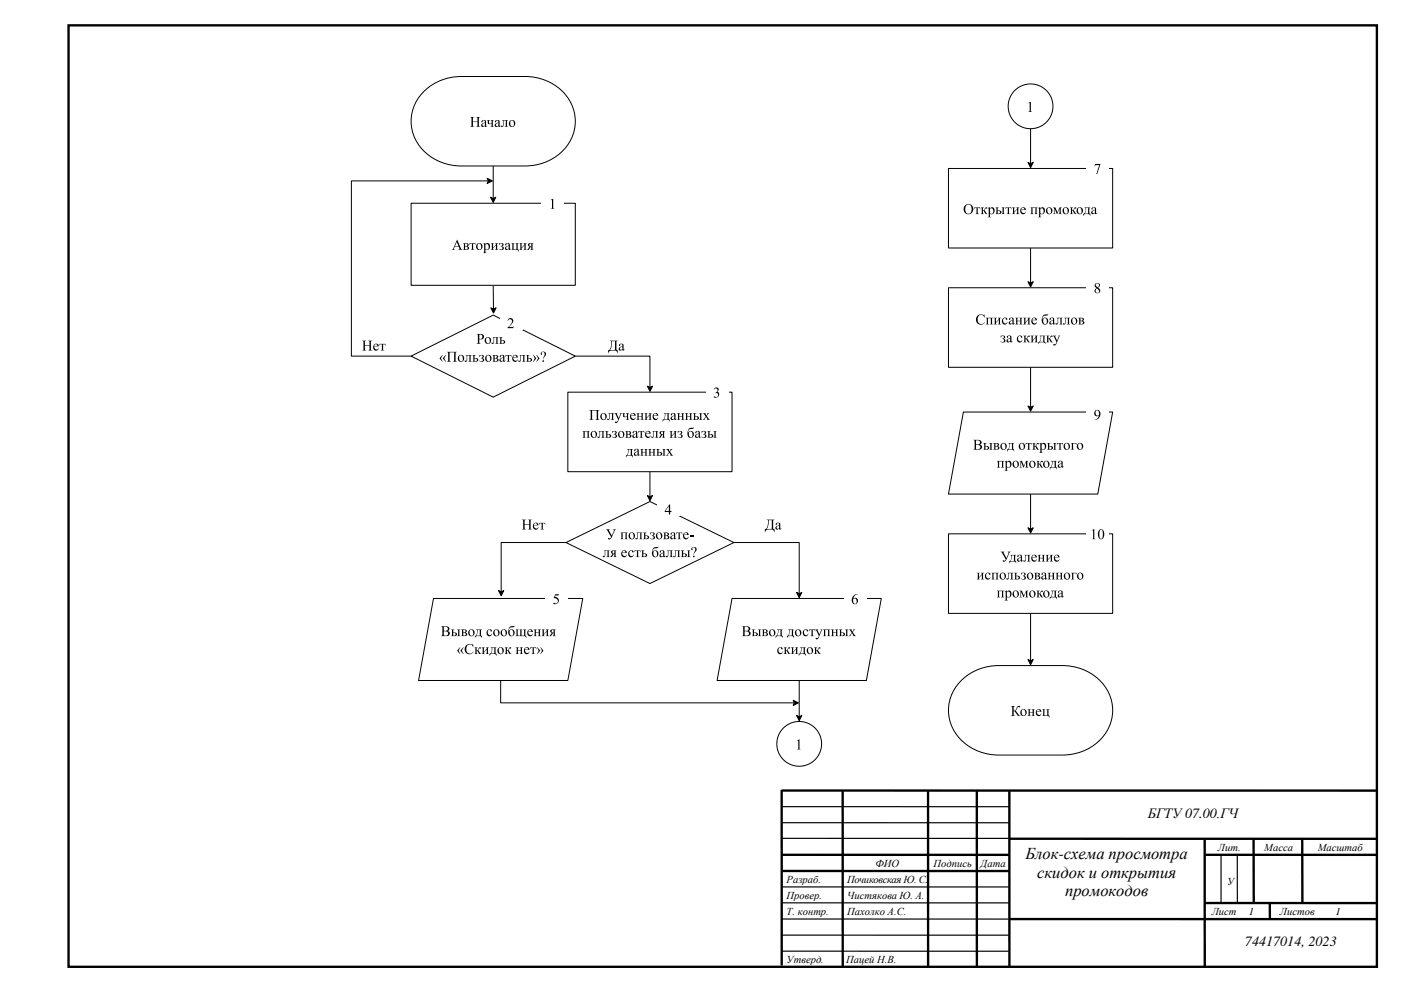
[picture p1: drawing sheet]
<svg xmlns="http://www.w3.org/2000/svg" width="420mm" height="297mm" viewBox="0 0 420 297" stroke-linecap="round" stroke-linejoin="round" font-family="sans-serif">
<defs><g id="words">
<g font-size="5">
<text x="307.4" y="257.6">Блок-схема просмотра</text>
<text x="310.9" y="263.3">скидок и открытия</text>
<text x="319.3" y="268.9">промокодов</text>
</g>
<g font-size="4.2">
<text x="344.1" y="245.5">БГТУ07.00.ГЧ</text>
<text x="373.2" y="283.9">74417014, 2023</text>
</g>
<g font-size="3.2">
<text x="365.2" y="255.4">Лит.</text>
<text x="379" y="255.4">Масса</text>
<text x="395" y="255.4">Масштаб</text>
<text x="262.4" y="260.1">ФИО</text>
<text x="279.9" y="260.1">Подпись</text>
<text x="294" y="260.1">Дата</text>
<text x="235.8" y="264.9">Разраб.</text>
<text x="235.8" y="269.6">Провер.</text>
<text x="254" y="264.9">Почиковская Ю. С.</text>
<text x="254" y="269.6">Чистякова Ю. А.</text>
<text x="367.9" y="265.6">У</text>
<text x="235.8" y="274.4">Т. контр.</text>
<text x="254" y="274.4">Пахолко А.С.</text>
<text x="363.3" y="274.6">Лист</text>
<text x="374.4" y="274.6">1</text>
<text x="383.7" y="274.6">Листов</text>
<text x="400.3" y="274.6">1</text>
<text x="235.8" y="288.9">Утверд.</text>
<text x="253.7" y="288.9">Пацей Н.В.</text>
</g>
</g></defs>
<g fill="none" stroke="#000" stroke-width=".71" stroke-linecap="butt">
<path d="M20.5 7.6h392.3v282.5h-392.3zM234.4 237v52.6M234.4 237.2h178.3M252.6 237.4l.1 52.6M278.2 237.4l.1 52.6M292.9 237.2v52.8M302.6 237.4v52.5M234.4 256.5h68.1M302.5 251.6l110.2 .1M361.2 251.9v38M361.4 256.5h51.4M375.8 251.8l.1 19"/>
<path d="M390.4 251.9l.1 18.9M234.5 261.3h68.1M302.7 275.7h110.1M361.3 270.9h51.5M380.7 271v4.6"/>
</g>
<path d="M234.4 242h68.1M234.4 246.8h68.1M234.4 251.5h68.1M366.1 256.7v14.1M370.9 256.7l.1 14.1M234.4 275.7h68.1M234.4 270.9h68.1M234.4 266.1h68.1M234.4 280.5l68.1 .1M234.4 285.4h68.1" fill="none" stroke="#000" stroke-width=".35"/>
<g fill="#000">
<path d="M147.1 59.2l.8 .4 .8-.4-.8 1.5z"/>
<path d="M182.8 102.2h2.4l-.3 .2-.1 .3v2.2l.4 .2-.1 .9a.89 .89 0 0 0-.9-.8l-1.3 .1-.6 .7v-.9a2.4 2.4 0 0 0 .8-2.8zM183.5 102.4l-.1 1.5-.5 1.1h1.3l.2-.4v-2.2z"/>
<path d="M185.7 103.3a.7 .7 0 0 1 .8-.2 .7 .7 0 0 1 .5 .7v1.1h.3l-.5 .3-.2-.3a.59 .59 0 0 1-1 .1 .59 .59 0 0 1 .4-.9l.6-.3v-.3a.41 .41 0 0 0-.6-.2 .41 .41 0 0 0-.2 .5l-.2-.2zM186 104.3a.39 .39 0 0 0 0 .6 .39 .39 0 0 0 .6-.2v-.7z"/>
</g>
<path d="M147.1 59.2l.8 .4 .8-.4-.8 1.5zM147.9 49.8v9.8" fill="none" stroke="#000" stroke-width=".3"/>
<path d="M127.1 27.4a15.9 15.9 0 0 1 11.2-4.5h19.1a14.6 14.6 0 0 1 15 12 13.7 13.7 0 0 1-11.8 14.6l-3.2 .3h-19.1a14.5 14.5 0 0 1-15-12 12.5 12.5 0 0 1 3.8-10.4z" fill="#fff"/>
<path d="M127.1 27.4a15.9 15.9 0 0 1 11.2-4.5h19.1a14.6 14.6 0 0 1 15 12 13.7 13.7 0 0 1-11.8 14.6l-3.2 .3h-19.1a14.5 14.5 0 0 1-15-12 12.5 12.5 0 0 1 3.8-10.4zM147.2 92.4l.7 .3 .8-.4-.7 1.6zM147.9 85.6v7.1" fill="none" stroke="#000" stroke-width=".3"/>
<g fill="#000">
<path d="M140.9 35.1h1.3l-.4 .2v1.2h1.4l-.1-1.2-.4-.2h1.3l-.4 .2v.3v2.1l.4 .4h-1.3l.4-.4 .1-1.1h-1.4v1.2l.4 .3h-1.3l.4-.2 .1-.4v-2.1zM146 36h.9a.52 .52 0 0 0-.3 .8 .52 .52 0 0 0 .8 .2v-.8l-.3-.2h1l-.4 .5 .1 1.3 .3 .3h-1.1l.4-.2v-.8a.71 .71 0 0 1-1 .1 .71 .71 0 0 1-.2-.9zM150.5 36h1.8l-.3 .5v1.4l.3 .2h-1l.3-.3v-1.6h-.6v.8a.63 .63 0 0 1 0 .8 .63 .63 0 0 1-.8 .2v-.3l.4 .1 .2-.1a1.39 1.39 0 0 0-.3-1.6zM147.2 92.4l.7 .3 .8-.4-.7 1.6z"/>
<path d="M144.5 36.2a.7 .7 0 0 1 .8-.2 .7 .7 0 0 1 .4 .7l.1 1.1h.3l-.5 .3-.2-.3a.6 .6 0 0 1-1.1 .1 .6 .6 0 0 1 .5-1l.6-.2-.1-.3a.41 .41 0 0 0-.5-.2 .41 .41 0 0 0-.2 .5l-.3-.2zM144.8 37.1a.39 .39 0 0 0 0 .7 .39 .39 0 0 0 .6-.2v-.7z"/>
<path d="M148.6 36.2a.7 .7 0 0 1 .8-.2 .7 .7 0 0 1 .4 .7v1.1h.3l-.4 .3-.3-.3a.6 .6 0 0 1-1 .1 .6 .6 0 0 1 .5-1l.5-.2v-.3a.41 .41 0 0 0-.5-.2 .41 .41 0 0 0-.3 .5l-.2-.2zM148.9 37.1a.39 .39 0 0 0-.1 .7 .39 .39 0 0 0 .6-.2v-.7z"/>
<path d="M152.5 37a1.05 1.05 0 0 1 2.1 0 1.05 1.05 0 0 1-2.1 0zM153.1 36.3a1.01 1.01 0 0 0 .7 1.6 .94 .94 0 0 0 .3-1 .94 .94 0 0 0-.9-.7z"/>
</g>
<path d="M123.3 61h49.2v24.6h-49.2z" fill="#fff"/>
<path d="M123.3 61h49.2v24.6h-49.2z" fill="none" stroke="#000" stroke-width=".3"/>
<g fill="#000">
<path d="M140.8 73h1.7l.1 .5-.3-.4h-.5l.1 1.7 .3 .2h-1l.3-.3v-1.6h-.5l-.3 .4zM147.2 73h.9l-.3 .2v1.1l.9-1-.3-.3h1l-.4 .4 .1 1.4 .3 .2h-1l.3-.3v-1.1l-.9 1 .3 .4h-.9l.3-.5v-1.3zM149.6 73h.3a.59 .59 0 0 1 .8 0 .59 .59 0 0 1 .1 .8l-.3 .1 .3 .1a.7 .7 0 0 1-.2 1 .7 .7 0 0 1-1-.2v-.2a.56 .56 0 0 0 .7 .3 .56 .56 0 0 0 .3-.7l-.5-.2a.5 .5 0 0 0 .5-.4 .5 .5 0 0 0-.2-.5h-.4l-.4 .5zM153.3 73h1l-.3 .2v1.5l.6 .1 .2-.1v-1.3l-.3-.4h1l-.3 .4v1.3l.3 .2v.6l-.6-.5h-1.6l.3-.5v-1.3zM155.7 73h1l-.3 .2v1.1l.8-1-.2-.3h.9l-.3 .4v1.4l.3 .2h-1l.3-.3v-1.1l-.8 1 .2 .4h-.9l.3-.5v-1.3z"/>
<path d="M137 71.9l1.2 2.7 .4 .4h-1.1l.3-.3-.3-.7h-1.1l-.3 .7 .3 .3h-.9l.4-.4zM136.9 72.6l-.5 1.2h1z"/>
<path d="M138.8 73h.9a.51 .51 0 0 1 .7 .2 .51 .51 0 0 1-.3 .7l.3 .1a.57 .57 0 0 1 .1 .8 .57 .57 0 0 1-.7 .2h-1l.3-.5v-1.3zM139.4 73.1v.8a.44 .44 0 0 0 .7-.4 .44 .44 0 0 0-.7-.4zM139.4 74v.8a.45 .45 0 0 0 .7-.1 .45 .45 0 0 0-.2-.7z"/>
<path d="M142.7 73.9a1.01 1.01 0 0 1 2 0 1.01 1.01 0 0 1-2 0zM143.3 73.2l-.1 .2a1 1 0 0 0 .8 1.4 .95 .95 0 0 0 .3-1 .95 .95 0 0 0-.9-.7z"/>
<path d="M144.8 73.2l.7-.3v.5a.74 .74 0 0 1 1-.5 .74 .74 0 0 1 .4 1 .9 .9 0 0 1-.4 1 .9 .9 0 0 1-1-.1v.9l.4 .2h-1.1l.4-.5-.1-2zM145.5 73.5v.8a.55 .55 0 0 0 .6 .6 .55 .55 0 0 0 .4-.8 .58 .58 0 0 0-.2-.8 .58 .58 0 0 0-.8 .2z"/>
<path d="M151.6 73.1a.7 .7 0 0 1 .8-.2 .7 .7 0 0 1 .5 .7v1.1h.3l-.5 .3-.2-.3a.59 .59 0 0 1-1 .1 .59 .59 0 0 1 .4-.9l.6-.3v-.3a.41 .41 0 0 0-.6-.2 .41 .41 0 0 0-.2 .5l-.2-.2zM151.9 74.1a.39 .39 0 0 0 0 .6 .39 .39 0 0 0 .6-.2v-.7z"/>
<path d="M158.4 73.1l1.6-.1-.3 .4v1.3l.3 .3h-1l.3-.3-.1-.6-.7 .9h-.5l.8-1-.5-.3zM158.8 73.2a.45 .45 0 0 0 0 .5 .45 .45 0 0 0 .5 .2v-.8z"/>
</g>
<path d="M162.4 58.7h6.7v4.5h-6.7z" fill="#fff"/>
<g fill="#000">
<path d="M146.1 53.5l1.5 .8-1.5 .8 .3-.8zM165.1 60l.8-.4v2.7l.3 .4h-1.1l.4-.4v-1.8v-.4zM108.6 102.2h1.2l-.4 .2v1.2h1.4l-.1-1.2-.3-.2h1.2l-.3 .2-.1 .3v2.1l.4 .4h-1.2l.4-.3v-1.2h-1.4v1.2l.4 .3h-1.2l.3-.2 .1-.4v-2.1zM113.8 103.2h1.7l.1 .5-.3-.4h-.4v1.7l.4 .2h-1.1l.3-.3v-1.6h-.4l-.4 .4zM194.1 115.8l.8 .4 .7-.4-.7 1.6z"/>
<path d="M112.1 103.4a.8 .8 0 0 1 .9-.3 .8 .8 0 0 1 .6 .8h-1.4a.7 .7 0 0 0 .4 .9 .7 .7 0 0 0 .9-.4 .87 .87 0 0 1-1.1 .8 .87 .87 0 0 1-.5-1.3zM112.4 103.4l-.2 .4h.9a.45 .45 0 0 0-.2-.5 .45 .45 0 0 0-.5 .1z"/>
</g>
<path d="M146.1 53.5l1.5 .8-1.5 .8 .3-.8zM146.4 54.3h-41v52.5h17.9M172.5 106.8h22.4v9.4M194.1 115.8l.8 .4 .7-.4-.7 1.6z" fill="none" stroke="#000" stroke-width=".3"/>
<path d="M123.3 106.8l24.6-12.3 24.6 12.3-24.6 12.3z" fill="#fff"/>
<path d="M123.3 106.8l24.6-12.3 24.6 12.3-24.6 12.3z" fill="none" stroke="#000" stroke-width=".3"/>
<g fill="#000">
<path d="M133.9 105.6h3.1l-.3 .1-.1 .4v2.1l.4 .3h-1.3l.4-.3 .1-2.5h-1.4v2.5l.4 .3h-1.3l.4-.1 .1-.4-.1-2.1zM139.6 106.5h1.8l-.3 .5v1.3l.3 .2h-1l.3-.3v-1.5h-.6v.8a.63 .63 0 0 1 0 .8 .63 .63 0 0 1-.8 .2l.1-.3 .3 .1a1.19 1.19 0 0 0 .2-1.5zM143.7 106.5h.3a.59 .59 0 0 1 .8 0 .59 .59 0 0 1 .1 .8l-.3 .1 .3 .2a.7 .7 0 0 1-.2 1 .7 .7 0 0 1-1-.3v-.2a.53 .53 0 0 0 .8 .3 .53 .53 0 0 0 0-.8l-.3-.1a.5 .5 0 0 0 .4-.3 .5 .5 0 0 0-.1-.6h-.4l-.4 .5zM147.7 101.1h1.8l-.3 .5v1.4l.3 .1h-1.1l.4-.2v-1.6h-.7v.8a.63 .63 0 0 1 0 .8 .63 .63 0 0 1-.7 .2l.1-.3 .2 .1a1.19 1.19 0 0 0 .3-1.4zM151.6 106.5h1.7l.1 .6-.4-.4h-.4v1.6l.4 .2h-1.1l.3-.2v-1.6h-.4l-.3 .4zM155.7 106.5h1.8l-.3 .5v1.3l.3 .2h-1l.4-.3v-1.5h-.7v.8a.63 .63 0 0 1 0 .8 .63 .63 0 0 1-.8 .2l.1-.3 .3 .1a1.18 1.18 0 0 0 .2-1.5z"/>
<path d="M132.6 106.5l-.4 1 .5 1-.9-1zM133.6 106.5l-.4 1 .5 1-1-1z"/>
<path d="M137.2 107.5a1.01 1.01 0 0 1 2 0 1.01 1.01 0 0 1-2 0zM137.8 106.8l-.1 .1a1 1 0 0 0 .8 1.5 .95 .95 0 0 0 .3-1.1 .95 .95 0 0 0-.9-.6z"/>
<path d="M141.6 106.5h1l-.3 .3v.6h.2a.68 .68 0 0 1 .9 .6l-.4 .4-1.4 .1 .3-.5v-1.2zM142.3 107.6v.7a.44 .44 0 0 0 .6-.1 .44 .44 0 0 0-.2-.6z"/>
<path d="M142.9 100.2h1a.89 .89 0 0 1 1.2 1 .89 .89 0 0 1-1.4 .6v1.1l.4 .2h-1.2l.3-.2 .1-.3v-2.1zM143.7 100.4v1.2a.67 .67 0 0 0 .9-.6 .67 .67 0 0 0-.9-.6z"/>
<path d="M145.3 102.1a1.01 1.01 0 0 1 2 0 1.01 1.01 0 0 1-2 0zM145.9 101.4l-.1 .1a1 1 0 0 0 .7 1.5 .95 .95 0 0 0 .4-1 .95 .95 0 0 0-.9-.7z"/>
<path d="M145.4 107.5a1.01 1.01 0 0 1 2 0 1.01 1.01 0 0 1-2 0zM146 106.8l-.1 .1a1 1 0 0 0 .8 1.5 .95 .95 0 0 0 .3-1.1 .95 .95 0 0 0-.9-.6z"/>
<path d="M147.6 106.5h1a.51 .51 0 0 1 .7 .3 .51 .51 0 0 1-.4 .7l.3 .1a.57 .57 0 0 1 .2 .7 .57 .57 0 0 1-.8 .2h-1l.3-.5v-1.2zM148.3 106.7v.7a.44 .44 0 0 0 .7-.4 .44 .44 0 0 0-.7-.3zM148.3 107.6v.7a.45 .45 0 0 0 .6-.1 .45 .45 0 0 0-.1-.6z"/>
<path d="M149.7 101.1h1l-.4 .3v.6h.3a.68 .68 0 0 1 .9 .6l-.4 .5h-1.4l.3-.4v-1.3zM150.3 102.2v.8a.44 .44 0 0 0 .7-.2 .44 .44 0 0 0-.2-.6z"/>
<path d="M150 106.6a.7 .7 0 0 1 .8-.1 .7 .7 0 0 1 .4 .6v1.1h.4l-.5 .4-.2-.4a.59 .59 0 0 1-1.1 .2 .59 .59 0 0 1 .5-1l.6-.2-.1-.3a.41 .41 0 0 0-.5-.3 .41 .41 0 0 0-.2 .6l-.3-.2zM150.3 107.6a.39 .39 0 0 0-.1 .6 .39 .39 0 0 0 .7-.1v-.8z"/>
<path d="M153.8 106.7a.8 .8 0 0 1 .9-.2 .8 .8 0 0 1 .6 .8h-1.4a.7 .7 0 0 0 .4 .9 .7 .7 0 0 0 .9-.5 .87 .87 0 0 1-1.1 .8 .87 .87 0 0 1-.5-1.3zM154 106.8l-.1 .3h.9a.44 .44 0 0 0-.2-.4 .44 .44 0 0 0-.6 .1z"/>
<path d="M157.7 106.5h1.1l-.4 .3v.6h.2a.68 .68 0 0 1 .9 .6l-.4 .4-1.4 .1 .3-.5v-1.2zM158.4 107.6v.7a.44 .44 0 0 0 .6-.1 .44 .44 0 0 0-.1-.6z"/>
<path d="M160.8 106.5l1 1-.9 1 .4-1zM159.8 106.5l1 1-.9 1 .4-1z"/>
<path d="M162.3 105.7a.86 .86 0 0 1 1.3 .2 .86 .86 0 0 1-.4 1.2l-.4 .7 .3-.9a.61 .61 0 0 0 .2-.9 .61 .61 0 0 0-.9-.1v.5a.4 .4 0 0 1-.3-.3 .4 .4 0 0 1 .2-.4zM162.6 108.3a.25 .25 0 0 1 .5 0 .25 .25 0 0 1-.5 0z"/>
</g>
<path d="M149.9 94.5h6.7v4.5h-6.7z" fill="#fff"/>
<path d="M152.5 95.6a.91 .91 0 0 1 1.3 .2 .91 .91 0 0 1-.3 1.3l-.9 1h1.1l.4-.2-.2 .6-1.8-.1a2.54 2.54 0 0 0 1.3-2.3 .7 .7 0 0 0-.7-.3 .7 .7 0 0 0-.5 .5z" fill="#000"/>
<path d="M170.2 117.7h49.3v23.8h-49.3z" fill="#fff"/>
<path d="M170.2 117.7h49.3v23.8h-49.3z" fill="none" stroke="#000" stroke-width=".3"/>
<g fill="#000">
<path d="M174.6 129.3h2.2l-.3 .5v1.3l.3 .2h-.9l.2-.2 .1-1.6h-.9v1.6l.3 .2h-1l.3-.4v-1.3zM176.7 123h3l-.3 .2-.1 .3v2.2l.4 .3h-1.2l.4-.3v-2.5h-1.4v2.5l.4 .3h-1.2l.3-.2 .1-.4v-2.1zM179.5 129.3h1.7l-.3 .5 .1 1.3 .2 .2h-1l.4-.2v-1.6h-.7v.8a.63 .63 0 0 1 0 .8 .63 .63 0 0 1-.7 .2v-.3l.3 .1a1.19 1.19 0 0 0 .2-1.5zM182.3 124h1.8l-.3 .4v1.3l.3 .3h-1l.4-.3v-1.6h-.7v.9a.63 .63 0 0 1 0 .7 .63 .63 0 0 1-.7 .2v-.3l.3 .1a1.19 1.19 0 0 0 .2-1.4zM183.6 129.3l.2 .1a.59 .59 0 0 1 .8-.1 .59 .59 0 0 1 .1 .8l-.3 .2 .3 .1a.7 .7 0 0 1-.1 1 .7 .7 0 0 1-1-.3l-.1-.1a.56 .56 0 0 0 .7 .3 .56 .56 0 0 0 .3-.8l-.5-.2a.5 .5 0 0 0 .5-.3 .5 .5 0 0 0-.2-.6l-.4 .1-.3 .5zM184.3 124h.9l-.2 .3 .5 1.1 .5-1.2-.2-.2h.6l-1.1 2.3a.49 .49 0 0 1-.3 .7 .49 .49 0 0 1-.6-.4l.6-.1 .3-.6zM186.5 124h1a.5 .5 0 0 0-.3 .8 .5 .5 0 0 0 .8 .1l-.1-.7-.2-.2h.9l-.3 .4v1.4l.3 .2h-1l.3-.2 .1-.8a.68 .68 0 0 1-1 .2 .68 .68 0 0 1-.2-.9zM191.4 129.3h1.7l.1 .6-.3-.4h-.5l.1 1.7 .3 .1h-1l.3-.2v-1.6h-.5l-.3 .4zM190.8 124h1l-.3 .2v.7h.8v-.7l-.3-.2h1l-.3 .4v1.3l.3 .3h-1l.3-.3v-.7h-.8v.7l.3 .3h-1l.3-.5v-1.3zM192 134.7h.9l-.3 .2v.7h.9v-.7l-.3-.2h1l-.4 .5 .1 1.3 .3 .2h-1l.3-.3v-.7h-.9v.8l.3 .2h-.9l.3-.5-.1-1.3zM193.2 124h1l-.3 .2v1.2l.8-1-.2-.4h.9l-.3 .4v1.4l.3 .2h-1l.3-.3v-1.1l-.8 1 .2 .4h-.9l.3-.5v-1.2zM194.4 134.7h.9l-.3 .2v.7h.9v-.7l-.3-.2h.9l-.3 .5 .1 1.3 .2 .2h-.9l.3-.3v-.7h-.9v.8l.3 .2h-.9l.3-.5-.1-1.3z"/>
<path d="M195.6 129.3h1.8l-.3 .5v1.3l.3 .2h-1.1l.4-.2v-1.6h-.7v.8a.63 .63 0 0 1 0 .8 .63 .63 0 0 1-.7 .2v-.3l.3 .1a1.19 1.19 0 0 0 .3-1.5zM199.7 134.7h1l-.2 .2 .3 .5 .3-.5-.1-.2h.6l-.7 .8 .9 1.2h-.9l.2-.2-.4-.7-.5 .7 .2 .2h-.7l.9-1zM200.7 129.3h1l-.3 .3v1.1l.9-1-.3-.4h.9l-.3 .5v1.3l.3 .2h-.9l.3-.2v-1.2l-.9 1 .3 .4h-1l.3-.4v-1.3zM203.2 129.3l.3 .1a.59 .59 0 0 1 .7-.1 .59 .59 0 0 1 .1 .8l-.2 .2 .3 .1a.7 .7 0 0 1-.2 1 .7 .7 0 0 1-1-.3l-.1-.1a.53 .53 0 0 0 .8 .2 .53 .53 0 0 0 .1-.8l-.3-.1a.5 .5 0 0 0 .4-.3 .5 .5 0 0 0-.1-.6l-.4 .1-.4 .5zM203 124h.9l-.2 .2-.1 .7h.9v-.7l-.3-.2h1l-.3 .4v1.3l.3 .3h-1l.3-.3v-.7h-.9v.7l.3 .3h-.9l.3-.5v-1.3zM205.4 124h.9l-.3 .2v.7h.9v-.7l-.3-.2h1l-.4 .4 .1 1.3 .3 .3h-1l.3-.3v-.7h-.9v.7l.3 .3h-.9l.3-.5-.1-1.3zM210.4 129.3l.2 .1a.59 .59 0 0 1 .8-.1 .59 .59 0 0 1 .1 .8l-.3 .2 .3 .1a.7 .7 0 0 1-.1 1 .7 .7 0 0 1-1-.3l-.1-.1a.53 .53 0 0 0 .8 .2 .53 .53 0 0 0 0-.8l-.3-.1a.5 .5 0 0 0 .5-.3 .5 .5 0 0 0-.2-.6l-.4 .1-.3 .5zM210.7 124h1l-.2 .2 .3 .5 .3-.5-.1-.2h.6l-.7 .8 .9 1.2h-.9l.2-.2-.4-.7-.5 .6 .2 .3h-.7l.9-1z"/>
<path d="M177.1 130.3a1.01 1.01 0 0 1 2 0 1.01 1.01 0 0 1-2 0zM177.6 129.6v.1a1 1 0 0 0 .7 1.5 .95 .95 0 0 0 .4-1.1 .95 .95 0 0 0-1-.6z"/>
<path d="M179.9 124.9a1.05 1.05 0 0 1 2.1 0 1.05 1.05 0 0 1-2.1 0zM180.5 124.2v.2a1 1 0 0 0 .7 1.4 .95 .95 0 0 0 .3-1 .95 .95 0 0 0-.9-.7z"/>
<path d="M181.4 129.3h1.1l-.4 .3v.6h.3a.68 .68 0 0 1 .8 .6l-.3 .5h-1.5l.3-.4v-1.3zM182.1 130.4v.8a.44 .44 0 0 0 .6-.2 .44 .44 0 0 0-.1-.6z"/>
<path d="M185.2 130.3a1.05 1.05 0 0 1 2.1 0 1.05 1.05 0 0 1-2.1 0zM185.8 129.6v.1a1 1 0 0 0 .7 1.5 .95 .95 0 0 0 .3-1.1 .95 .95 0 0 0-.9-.6z"/>
<path d="M188 134.7h1.8l-.3 .3v1.4l.3 .2v.7l-.1-.2a1.25 1.25 0 0 0-1.6-.4l-.4 .6v-.7a1.38 1.38 0 0 0 .5-1.8zM188.5 134.8l-.4 1.8h.9l.1-1.8z"/>
<path d="M187.5 129.3h.9a.51 .51 0 0 1 .7 .3 .51 .51 0 0 1-.3 .7l.3 .1a.57 .57 0 0 1 .1 .7 .57 .57 0 0 1-.7 .2h-1l.3-.4v-1.3zM188.1 129.5v.7a.44 .44 0 0 0 .7-.3 .44 .44 0 0 0-.7-.4zM188.1 130.4v.8a.45 .45 0 0 0 .7-.1 .45 .45 0 0 0-.2-.7z"/>
<path d="M189.2 124.2a.8 .8 0 0 1 .9-.3 .8 .8 0 0 1 .5 .8h-1.4a.7 .7 0 0 0 .4 .9 .7 .7 0 0 0 .9-.4 .87 .87 0 0 1-1.1 .8 .87 .87 0 0 1-.5-1.3zM189.4 124.2l-.2 .4h.9a.44 .44 0 0 0-.2-.5 .44 .44 0 0 0-.5 .1z"/>
<path d="M189.8 129.4a.7 .7 0 0 1 .8-.1 .7 .7 0 0 1 .4 .7l.1 1h.3l-.5 .4-.2-.4a.59 .59 0 0 1-1.1 .2 .59 .59 0 0 1 .5-1l.6-.2v-.3a.41 .41 0 0 0-.6-.2 .41 .41 0 0 0-.2 .5l-.2-.2zM190.1 130.4a.39 .39 0 0 0 0 .7 .39 .39 0 0 0 .6-.2v-.8z"/>
<path d="M190.3 134.8a.7 .7 0 0 1 .8-.1 .7 .7 0 0 1 .4 .6v1.1h.4l-.5 .3-.3-.3a.59 .59 0 0 1-1 .1 .59 .59 0 0 1 .5-.9l.5-.2v-.4a.41 .41 0 0 0-.5-.2 .41 .41 0 0 0-.2 .5l-.3-.2zM190.6 135.8a.39 .39 0 0 0-.1 .6 .39 .39 0 0 0 .6-.1v-.8z"/>
<path d="M193.7 129.6a.8 .8 0 0 1 .9-.3 .8 .8 0 0 1 .5 .8h-1.4a.7 .7 0 0 0 .4 .9 .7 .7 0 0 0 .9-.4 .87 .87 0 0 1-1.1 .8 .87 .87 0 0 1-.5-1.4zM193.9 129.6l-.2 .4h.9a.45 .45 0 0 0-.2-.5 .45 .45 0 0 0-.5 .1z"/>
<path d="M195.9 124.2a.8 .8 0 0 1 .9-.3 .8 .8 0 0 1 .6 .8h-1.4a.7 .7 0 0 0 .4 .9 .7 .7 0 0 0 .9-.4 .87 .87 0 0 1-1.2 .8 .87 .87 0 0 1-.4-1.3zM196.1 124.2l-.1 .4h.9a.44 .44 0 0 0-.2-.5 .44 .44 0 0 0-.6 .1z"/>
<path d="M198.5 134.7h1.1l-.3 .5v1.3l.3 .2h-1.1l.4-.5v-1.3zM196.7 134.7h1.1l-.4 .3v.6h.3a.69 .69 0 0 1 .9 .5l-.4 .5-1.5 .1 .3-.5v-1.3zM197.4 135.7v.8a.44 .44 0 0 0 .6-.1 .44 .44 0 0 0-.1-.6z"/>
<path d="M199 124h1.8l-.3 .2v1.5l.3 .2v.6l-.1-.1a1.25 1.25 0 0 0-1.6-.4l-.4 .5v-.6a1.38 1.38 0 0 0 .5-1.8zM199.5 124.1l-.4 1.7h1v-1.7z"/>
<path d="M197.9 129.5l1.5-.2-.3 .5v1.3l.3 .2h-.9l.2-.2v-.7l-.7 .9h-.5l.7-.9-.4-.3zM198.3 129.6a.46 .46 0 0 0 0 .5 .46 .46 0 0 0 .5 .2v-.8z"/>
<path d="M201.3 124.1a.7 .7 0 0 1 .8-.2 .7 .7 0 0 1 .4 .7v1.1h.4l-.5 .3-.2-.3a.59 .59 0 0 1-1.1 .1 .59 .59 0 0 1 .5-.9l.6-.3-.1-.3a.41 .41 0 0 0-.5-.2 .41 .41 0 0 0-.2 .5l-.3-.2zM201.6 125.1a.39 .39 0 0 0-.1 .6 .39 .39 0 0 0 .7-.2v-.7z"/>
<path d="M206.6 128.5l1.5-.3a1.05 1.05 0 0 1-1.3 .6l-.4 .4-.2 .7a.96 .96 0 0 1 1.6-.2 .96 .96 0 0 1-.3 1.5 .96 .96 0 0 1-1.3-.6l-.1-1.1zM206.7 129.6a.98 .98 0 0 0 .6 1.6 1.02 1.02 0 0 0-.5-1.7z"/>
<path d="M208.6 129.4a.7 .7 0 0 1 .8-.1 .7 .7 0 0 1 .4 .7l.1 1h.3l-.5 .4-.2-.4a.59 .59 0 0 1-1.1 .2 .59 .59 0 0 1 .5-1l.6-.2-.1-.3a.41 .41 0 0 0-.5-.2 .41 .41 0 0 0-.2 .5l-.3-.2zM208.9 130.4a.39 .39 0 0 0 0 .7 .39 .39 0 0 0 .6-.2v-.8z"/>
<path d="M209.6 124h1l-.3 .4v1.4l.3 .2h-1l.3-.5v-1.3zM207.8 124h1l-.4 .2v.7h.3a.69 .69 0 0 1 .9 .5l-.4 .5-1.4 .1 .3-.5-.1-1.3zM208.4 125v.8a.44 .44 0 0 0 .6-.1 .44 .44 0 0 0-.1-.7z"/>
<path d="M213.8 129.3h1.1l-.3 .5v1.3l.3 .2h-1.1l.4-.4v-1.4zM212 129.3h1.1l-.4 .3v.6h.3a.69 .69 0 0 1 .9 .6l-.4 .5h-1.5l.3-.4v-1.4zM212.7 130.4v.8a.44 .44 0 0 0 .6-.2 .44 .44 0 0 0-.1-.6z"/>
</g>
<path d="M211.6 114.7h6.8v5.9h-6.8z" fill="#fff"/>
<path d="M214.3 116.4a.68 .68 0 0 1 1 .1 .68 .68 0 0 1-.2 1 .95 .95 0 0 1 .3 1.4 .95 .95 0 0 1-1.4 .1 .74 .74 0 0 0 1 0 .74 .74 0 0 0 .1-1l-.7-.2a.64 .64 0 0 0 .7-.6 .64 .64 0 0 0-.5-.7l-.6 .4z" fill="#000"/>
<path d="M169.7 162.8l25.2-12.3 25.1 12.3-25.1 12.3z" fill="#fff"/>
<path d="M169.7 162.8l25.2-12.3 25.1 12.3-25.1 12.3z" fill="none" stroke="#000" stroke-width=".3"/>
<g fill="#000">
<path d="M181.7 158.8h1.2l-.3 .4 .8 1.5 .6-1.5-.2-.4h.9l-.5 .5-.6 1.4a.99 .99 0 0 1-1.3 1l.1-.3 .4 .1 .4-.3zM186 159.8h2.2l-.3 .4v1.4l.3 .2h-1l.3-.3v-1.6h-.8v1.6l.3 .3h-1l.3-.5v-1.3zM190.8 159.8h1.8l-.3 .4v1.4l.3 .2h-1l.3-.3v-1.6h-.6v.8a.63 .63 0 0 1 0 .8 .63 .63 0 0 1-.8 .2l.1-.3 .3 .1a1.19 1.19 0 0 0 .2-1.4zM202.8 159.8h1.7l.1 .5-.3-.4h-.5v1.7l.4 .2h-1.1l.3-.3 .1-1.6h-.5l-.3 .4zM181 165.1h1.8l-.3 .5v1.2l.3 .3h-1l.3-.3v-1.5h-.6v.8a.63 .63 0 0 1 0 .8 .63 .63 0 0 1-.8 .2l.1-.3 .3 .1a1.19 1.19 0 0 0 .2-1.5zM188.6 165.4a.65 .65 0 0 1 .8-.4 .65 .65 0 0 1 .4 .7h-.2a.44 .44 0 0 0-.5-.5 .44 .44 0 0 0-.4 .5 .7 .7 0 0 0 .3 1 .7 .7 0 0 0 1-.4 .87 .87 0 0 1-1.2 .9 .87 .87 0 0 1-.4-1.4zM190.3 165.1h1.7l.1 .6-.3-.4h-.5v1.6l.4 .2h-1.1l.3-.2 .1-1.6h-.5l-.3 .4zM194.9 159.8h.3a.59 .59 0 0 1 .8 0 .59 .59 0 0 1 .1 .8l-.3 .1 .3 .1a.7 .7 0 0 1-.2 1 .7 .7 0 0 1-1-.2v-.2a.53 .53 0 0 0 .8 .3 .53 .53 0 0 0 0-.9h-.3a.5 .5 0 0 0 .5-.4 .5 .5 0 0 0-.2-.5h-.4l-.4 .5zM199.9 165.1h1.8l-.3 .5v1.3l.3 .2h-1l.3-.3 .1-1.5h-.7v.8a.63 .63 0 0 1 0 .8 .63 .63 0 0 1-.8 .2l.1-.3 .3 .1a1.19 1.19 0 0 0 .2-1.5zM202.2 165.1h1.7l-.3 .5 .1 1.3 .2 .2h-1l.4-.3v-1.5h-.7v.8a.63 .63 0 0 1 0 .8 .63 .63 0 0 1-.7 .2v-.3l.3 .1a1.18 1.18 0 0 0 .2-1.5zM206.8 160.6h1.1v.3h-1.1z"/>
<path d="M188.4 160.7a1.05 1.05 0 0 1 2.1 0 1.05 1.05 0 0 1-2.1 0zM189 160l-.1 .2a1 1 0 0 0 .8 1.4 .95 .95 0 0 0 .3-1 .95 .95 0 0 0-.9-.7z"/>
<path d="M196.6 160.7a1.01 1.01 0 0 1 2 0 1.01 1.01 0 0 1-2 0zM197.2 160l-.1 .2a1 1 0 0 0 .8 1.4 .95 .95 0 0 0 .3-1 .95 .95 0 0 0-.9-.7z"/>
<path d="M183.4 165.3l1.5-.2-.3 .5v1.3l.3 .2h-1l.3-.2v-.7l-.8 .9h-.5l.8-.9-.5-.3zM183.7 165.4a.45 .45 0 0 0 0 .5 .45 .45 0 0 0 .5 .2v-.8z"/>
<path d="M186.5 165.4a.8 .8 0 0 1 .9-.3 .8 .8 0 0 1 .5 .8h-1.3a.7 .7 0 0 0 .4 .9 .7 .7 0 0 0 .9-.4 .87 .87 0 0 1-1.2 .8 .87 .87 0 0 1-.4-1.4zM186.7 165.4l-.1 .4h.9a.44 .44 0 0 0-.3-.5 .44 .44 0 0 0-.5 .1z"/>
<path d="M192.2 165.1h1.1l-.4 .3v.6h.2a.68 .68 0 0 1 .9 .6l-.4 .5h-1.4l.3-.4v-1.3zM192.9 166.2v.8a.44 .44 0 0 0 .6-.2 .44 .44 0 0 0-.2-.6z"/>
<path d="M192.8 159.8h1.1l-.4 .2v.7l.2-.1a.68 .68 0 0 1 .9 .6l-.4 .5-1.4 .1 .3-.5v-1.3zM193.5 160.8v.8a.44 .44 0 0 0 .6-.1 .44 .44 0 0 0-.2-.7z"/>
<path d="M196 164.3l1.4-.3a1.05 1.05 0 0 1-1.2 .5l-.4 .5-.2 .7a.96 .96 0 0 1 1.5-.2 .96 .96 0 0 1-.2 1.5 .96 .96 0 0 1-1.4-.6v-1.1zM196 165.4a.98 .98 0 0 0 .7 1.6 1.02 1.02 0 0 0-.5-1.7z"/>
<path d="M198 165.2a.7 .7 0 0 1 .8-.1 .7 .7 0 0 1 .4 .7v1h.3l-.4 .4-.3-.4a.59 .59 0 0 1-1 .2 .59 .59 0 0 1 .5-1l.5-.2v-.3a.41 .41 0 0 0-.5-.2 .41 .41 0 0 0-.2 .5l-.3-.2zM198.3 166.2a.39 .39 0 0 0-.1 .7 .39 .39 0 0 0 .6-.2v-.8z"/>
<path d="M198.8 159.8h1a.51 .51 0 0 1 .7 .2 .51 .51 0 0 1-.4 .7l.3 .1a.57 .57 0 0 1 .2 .8 .57 .57 0 0 1-.8 .2h-1l.3-.5v-1.3zM199.5 159.9v.8a.44 .44 0 0 0 .7-.4 .44 .44 0 0 0-.7-.4zM199.5 160.8v.8a.45 .45 0 0 0 .7-.1 .45 .45 0 0 0-.2-.7z"/>
<path d="M201.2 159.9a.7 .7 0 0 1 .8-.2 .7 .7 0 0 1 .4 .7v1.1h.4l-.5 .3-.2-.3a.59 .59 0 0 1-1.1 .1 .59 .59 0 0 1 .5-.9l.6-.3-.1-.3a.41 .41 0 0 0-.5-.2 .41 .41 0 0 0-.2 .5l-.3-.2zM201.5 160.9a.39 .39 0 0 0-.1 .6 .39 .39 0 0 0 .7-.2v-.7z"/>
<path d="M205 160a.8 .8 0 0 1 .9-.3 .8 .8 0 0 1 .6 .8h-1.4a.7 .7 0 0 0 .4 .9 .7 .7 0 0 0 .9-.4 .87 .87 0 0 1-1.1 .8 .87 .87 0 0 1-.5-1.3zM205.3 160l-.2 .4h.9a.45 .45 0 0 0-.2-.5 .45 .45 0 0 0-.5 .1z"/>
<path d="M205.9 165.1h1.1l-.3 .5v1.3l.3 .2h-1.1l.4-.4v-1.4zM204.1 165.1h1.1l-.4 .3v.6h.3a.69 .69 0 0 1 .9 .6l-.4 .5h-1.5l.3-.4v-1.4zM204.8 166.2v.8a.44 .44 0 0 0 .6-.2 .44 .44 0 0 0-.1-.6z"/>
<path d="M207.5 164.3a.86 .86 0 0 1 1.3 .2 .86 .86 0 0 1-.5 1.2l-.3 .7 .2-.9a.61 .61 0 0 0 .3-.9 .61 .61 0 0 0-1-.1l.1 .6a.4 .4 0 0 1-.4-.4 .4 .4 0 0 1 .3-.4zM207.8 166.9a.25 .25 0 0 1 .5 0 .25 .25 0 0 1-.5 0z"/>
</g>
<path d="M197.1 150.5h6.7v4.4h-6.7z" fill="#fff"/>
<g fill="#000">
<path d="M149.5 177.2l.8 .4 .7-.4-.7 1.5zM238.8 177.7l.8 .4 .8-.4-.8 1.6zM237.8 210.1l1.6 .8-1.6 .7 .4-.7z"/>
<path d="M200.7 151.4h.2v1.9h.4v.3h-.4v.8h-.4v-.8h-1.2zM200.5 151.8l-1 1.5h1z"/>
</g>
<path d="M149.5 177.2l.8 .4 .7-.4-.7 1.5zM169.7 162.8h-19.4v14.8M220 162.8h19.6v15.3M238.8 177.7l.8 .4 .8-.4-.8 1.6zM150.1 204.2v6.7h88.1M237.8 210.1l1.6 .8-1.6 .7 .4-.7z" fill="none" stroke="#000" stroke-width=".3"/>
<path d="M130 179.5h44.7l-4.5 24.7h-44.7z" fill="#fff"/>
<path d="M130 179.5h44.7l-4.5 24.7h-44.7zM238.8 214.6l.8 .4 .8-.4-.8 1.6zM239.6 204.2v10.8" fill="none" stroke="#000" stroke-width=".3"/>
<g fill="#000">
<path d="M139.8 193.5a1.94 1.94 0 0 1 1.9-.2l.1-.1 .1 1a1.09 1.09 0 0 0-1.4-.8 1.09 1.09 0 0 0-.7 1.4 1.12 1.12 0 0 0 .8 1.2 1.12 1.12 0 0 0 1.3-.5 1.46 1.46 0 0 1-2.3 .3 1.46 1.46 0 0 1 .2-2.3zM142.2 194.2h1l-.3 .2v.7l.3-.1 .5-.8a.24 .24 0 0 1 .4 0 .24 .24 0 0 1 0 .4l-.4-.1a.97 .97 0 0 0 .6 1.6v.1a1.12 1.12 0 0 1-1.2-.9l-.2-.1v.7l.3 .3h-1l.3-.5v-1.2zM144.4 194.2h1l-.3 .3v1.1l.8-1-.2-.4h.9l-.3 .5v1.3l.3 .2h-1l.3-.2v-1.2l-.8 1 .2 .4h-.9l.3-.5v-1.2zM146.1 189.1a.65 .65 0 0 1 .8-.4 .65 .65 0 0 1 .5 .7h-.3a.44 .44 0 0 0-.5-.5 .44 .44 0 0 0-.4 .5 .7 .7 0 0 0 .3 1 .7 .7 0 0 0 1-.3 .87 .87 0 0 1-1.1 .8 .87 .87 0 0 1-.5-1.4zM151.3 194.2h1l-.3 .2v.7l.3-.1 .5-.8a.24 .24 0 0 1 .4 0 .24 .24 0 0 1 0 .4l-.4-.1a.97 .97 0 0 0 .6 1.6v.1a1.12 1.12 0 0 1-1.2-.9l-.2-.1v.7l.3 .3h-1l.3-.5v-1.2zM154.6 188.8h.9l-.3 .3v1.5l.5 .1 .3-.1v-1.3l-.3-.5h.9l-.2 .5v1.3l.2 .1 .5-.1v-1.5l-.3-.3h1l-.3 .5v1.3l.3 .2v.6l-.6-.5-2.6-.1 .3-.4v-1.3zM154.6 194.2h1l-.3 .2v.7h.8v-.7l-.3-.2h1l-.3 .5v1.3l.3 .2h-1l.3-.2v-.8h-.8v.8l.3 .2h-1l.3-.5v-1.3zM159 194.2h1.7l.1 .6-.3-.4h-.5l.1 1.6 .3 .2h-1.1l.4-.2v-1.6h-.5l-.3 .4zM160 188.8h1l-.3 .2-.1 .7h.9v-.6l-.3-.3h1l-.3 .5v1.3l.3 .2h-1l.3-.2v-.7h-.9l.1 .7 .3 .2h-1l.3-.4v-1.3zM162.4 188.8h.9l-.2 .3-.1 1.1 .9-1-.3-.4h1l-.3 .5v1.4l.3 .1h-1l.3-.2v-1.2l-.9 1 .3 .4h-.9l.3-.4v-1.3zM238.8 214.6l.8 .4 .8-.4-.8 1.6z"/>
<path d="M132.2 187.9h1.3a.81 .81 0 0 1 1.1 .3 .81 .81 0 0 1-.4 1.1 .83 .83 0 0 1 .6 1.1 .83 .83 0 0 1-1.2 .4h-1.4l.4-.2v-.3v-2.1zM133.1 188.1v1.1a.74 .74 0 0 0 1-.1 .74 .74 0 0 0 0-1 .74 .74 0 0 0-1 0zM133.1 189.4v1.2a.73 .73 0 0 0 1 0 .73 .73 0 0 0-.1-1.1z"/>
<path d="M137 188.8h1l-.3 .5v1.3l.3 .2h-1l.4-.4-.1-1.4zM135.2 188.8h1.1l-.4 .3v.6h.2a.69 .69 0 0 1 .9 .6l-.4 .5h-1.4l.3-.4v-1.3zM135.9 189.9v.8a.44 .44 0 0 0 .6-.2 .44 .44 0 0 0-.2-.6z"/>
<path d="M137.9 194.2l-.4 1 .5 1-1-1zM138.9 194.2l-.4 1 .5 1-1-1z"/>
<path d="M138.2 188.8h1a.51 .51 0 0 1 .7 .3 .51 .51 0 0 1-.4 .7l.3 .1a.57 .57 0 0 1 .2 .7 .57 .57 0 0 1-.8 .2h-1l.3-.4v-1.3zM138.9 189v.7a.44 .44 0 0 0 .7-.3 .44 .44 0 0 0-.7-.4zM138.9 189.9v.8a.45 .45 0 0 0 .6-.1 .45 .45 0 0 0-.1-.7z"/>
<path d="M140.3 189.8a1.05 1.05 0 0 1 2.1 0 1.05 1.05 0 0 1-2.1 0zM140.9 189.1l-.1 .1a1 1 0 0 0 .8 1.5 .95 .95 0 0 0 .3-1.1 .95 .95 0 0 0-.9-.6z"/>
<path d="M142.7 188.8h1.8l-.3 .3v1.5l.3 .2v.6l-.1-.2a1.25 1.25 0 0 0-1.6-.3l-.4 .5v-.6a1.38 1.38 0 0 0 .5-1.8zM143.2 189l-.4 1.7h1v-1.7z"/>
<path d="M147.1 194.2h1.8l-.3 .3v1.4l.3 .2v.7l-.1-.2a1.25 1.25 0 0 0-1.6-.3l-.4 .5v-.7a1.38 1.38 0 0 0 .5-1.8zM147.6 194.4l-.4 1.7h.9l.1-1.7z"/>
<path d="M147.8 189.8a1.05 1.05 0 0 1 2.1 0 1.05 1.05 0 0 1-2.1 0zM148.4 189.1l-.1 .1a1 1 0 0 0 .8 1.5 .95 .95 0 0 0 .3-1.1 .95 .95 0 0 0-.9-.6z"/>
<path d="M149.1 195.2a1.01 1.01 0 0 1 2 0 1.01 1.01 0 0 1-2 0zM149.7 194.5l-.1 .1a1 1 0 0 0 .8 1.5 .95 .95 0 0 0 .3-1.1 .95 .95 0 0 0-.9-.6z"/>
<path d="M150.1 189.8a1.01 1.01 0 0 1 2 0 1.01 1.01 0 0 1-2 0zM150.7 189.1l-.1 .1a1 1 0 0 0 .7 1.5 .95 .95 0 0 0 .4-1.1 .95 .95 0 0 0-.9-.6z"/>
<path d="M152.9 188l1.4-.3a1.05 1.05 0 0 1-1.2 .6l-.5 .4-.1 .7a.96 .96 0 0 1 1.5-.2 .96 .96 0 0 1-.2 1.5 .96 .96 0 0 1-1.4-.6v-1.1zM152.9 189.1a.98 .98 0 0 0 .7 1.6 1.02 1.02 0 0 0-.5-1.7z"/>
<path d="M157.3 194.4a.8 .8 0 0 1 .9-.2 .8 .8 0 0 1 .6 .8h-1.4a.7 .7 0 0 0 .4 .9 .7 .7 0 0 0 .9-.5 .87 .87 0 0 1-1.2 .8 .87 .87 0 0 1-.4-1.3zM157.5 194.4l-.1 .4h.9a.45 .45 0 0 0-.2-.4 .45 .45 0 0 0-.6 0z"/>
<path d="M158.3 189.1a.8 .8 0 0 1 .9-.3 .8 .8 0 0 1 .6 .8h-1.4a.7 .7 0 0 0 .4 .9 .7 .7 0 0 0 .9-.4 .87 .87 0 0 1-1.2 .8 .87 .87 0 0 1-.4-1.3zM158.5 189.1l-.1 .4h.9a.44 .44 0 0 0-.2-.5 .44 .44 0 0 0-.6 .1z"/>
<path d="M162 194.2l.9 1-.8 1 .4-1zM161 194.2l1 1-.9 1 .4-1z"/>
<path d="M165.1 189l1.5-.2-.3 .5v1.3l.3 .2h-.9l.3-.2v-.7h-.2l-.6 .9h-.5l.8-.9-.5-.3zM165.5 189.1a.45 .45 0 0 0 0 .5 .45 .45 0 0 0 .5 .2v-.8z"/>
</g>
<path d="M219.5 179.5h44.7l-4.5 24.7h-44.7z" fill="#fff"/>
<path d="M219.5 179.5h44.7l-4.5 24.7h-44.7z" fill="none" stroke="#000" stroke-width=".3"/>
<g fill="#000">
<path d="M156.4 155.9h1.3l-.4 .2v1.2h1.4l-.1-1.2-.4-.2h1.3l-.4 .2v.3v2.1l.4 .4h-1.3l.4-.4 .1-1.1h-1.4v1.2l.4 .3h-1.3l.4-.2 .1-.4v-2.1zM161.7 156.9h1.7l.1 .5-.3-.4h-.5l.1 1.7 .3 .2h-1.1l.4-.3v-1.6h-.5l-.3 .4zM233.3 194.4a.65 .65 0 0 1 .8-.3 .65 .65 0 0 1 .4 .7l-.2-.1a.44 .44 0 0 0-.5-.4 .44 .44 0 0 0-.4 .5 .7 .7 0 0 0 .3 1 .7 .7 0 0 0 .9-.4 .87 .87 0 0 1-1.1 .8 .87 .87 0 0 1-.4-1.3zM235 194.2h1l-.3 .2-.1 .7 .3-.1 .5-.8a.24 .24 0 0 1 .4 0 .24 .24 0 0 1 0 .4l-.3-.1a.97 .97 0 0 0 .5 1.6v.1a1.12 1.12 0 0 1-1.1-.9l-.3-.1v.7l.4 .3h-1l.3-.5v-1.2zM237.1 194.2h1l-.3 .3v1.1l.9-1-.3-.4h.9l-.3 .5v1.3l.3 .2h-.9l.2-.2 .1-1.2-.9 1 .3 .4h-1l.3-.5v-1.2zM241 189.1a.65 .65 0 0 1 .7-.4 .65 .65 0 0 1 .5 .7h-.3a.44 .44 0 0 0-.5-.5 .44 .44 0 0 0-.4 .5 .7 .7 0 0 0 .3 1 .7 .7 0 0 0 1-.3 .87 .87 0 0 1-1.1 .8 .87 .87 0 0 1-.5-1.4zM242.6 188.8h1.7l.1 .6-.3-.4h-.4v1.7l.4 .1h-1.1l.3-.2v-1.6h-.4l-.4 .4zM244.4 188.8h1l-.3 .4 .6 1.1 .5-1.2-.2-.3h.6l-1.1 2.4a.49 .49 0 0 1-.3 .6 .49 .49 0 0 1-.7-.3l.7-.1 .3-.6zM244 194.2h1l-.3 .2v.7l.3-.1 .5-.8a.24 .24 0 0 1 .4 0 .24 .24 0 0 1 0 .4l-.4-.1a.97 .97 0 0 0 .6 1.6v.1a1.12 1.12 0 0 1-1.1-.9l-.3-.1v.7l.3 .3h-1l.3-.5v-1.2zM246.7 188.8h2.2l-.3 .5 .1 1.4 .2 .1h-.9l.3-.2v-1.6h-.9v1.6l.3 .2h-1l.3-.4v-1.3zM249.1 188.8h1l-.3 .2v.7h.9l-.1-.6-.2-.3h.9l-.3 .5v1.3l.3 .2h-.9l.3-.2v-.7h-.9v.7l.3 .2h-1l.3-.4v-1.3zM254.5 188.8h.9l-.1 .2 .3 .5 .3-.5-.2-.2h.7l-.7 .9 .9 1.1h-.9l.2-.2-.5-.6-.4 .6 .2 .2h-.7l.8-1z"/>
<path d="M160 157.1a.8 .8 0 0 1 .9-.3 .8 .8 0 0 1 .6 .8h-1.4a.7 .7 0 0 0 .4 .9 .7 .7 0 0 0 .9-.4 .87 .87 0 0 1-1.2 .8 .87 .87 0 0 1-.4-1.3zM160.2 157.1l-.1 .4h.9a.45 .45 0 0 0-.2-.5 .45 .45 0 0 0-.6 .1z"/>
<path d="M229.8 155.9h2.4l-.3 .2-.1 .3v2.1l.4 .3-.1 .9a.89 .89 0 0 0-.9-.8l-1.4 .1-.5 .7v-.9a2.4 2.4 0 0 0 .8-2.8zM230.5 156l-.2 1.6-.4 1.1h1.3l.2-.4v-2.3z"/>
<path d="M232.7 157a.7 .7 0 0 1 .8-.2 .7 .7 0 0 1 .4 .7l.1 1.1h.3l-.5 .3-.2-.3a.59 .59 0 0 1-1.1 .1 .59 .59 0 0 1 .5-.9l.6-.3v-.3a.41 .41 0 0 0-.6-.2 .41 .41 0 0 0-.2 .5l-.3-.2zM233 157.9a.39 .39 0 0 0 0 .7 .39 .39 0 0 0 .6-.2v-.7z"/>
<path d="M222.4 187.9h1.3a.81 .81 0 0 1 1.1 .3 .81 .81 0 0 1-.4 1.1 .83 .83 0 0 1 .6 1.1 .83 .83 0 0 1-1.2 .4h-1.4l.4-.2v-.3v-2.1zM223.2 188.1v1.1a.74 .74 0 0 0 1-.1 .74 .74 0 0 0 0-1 .74 .74 0 0 0-1 0zM223.2 189.4v1.2a.73 .73 0 0 0 1.1 0 .73 .73 0 0 0-.2-1.1z"/>
<path d="M227.2 188.8h1l-.3 .5v1.3l.3 .2h-1l.3-.4v-1.4zM225.4 188.8h1l-.3 .3v.6h.2a.69 .69 0 0 1 .9 .6l-.4 .5h-1.4l.3-.4v-1.4zM226.1 189.9v.8a.44 .44 0 0 0 .6-.2 .44 .44 0 0 0-.2-.6z"/>
<path d="M228.4 188.8h.9a.51 .51 0 0 1 .8 .3 .51 .51 0 0 1-.4 .7l.3 .1a.57 .57 0 0 1 .1 .7 .57 .57 0 0 1-.7 .2h-1l.3-.4v-1.4zM229.1 189v.7a.44 .44 0 0 0 .6-.3 .44 .44 0 0 0-.6-.4zM229.1 189.9v.8a.45 .45 0 0 0 .6-.1 .45 .45 0 0 0-.1-.7z"/>
<path d="M230.5 189.8a1.01 1.01 0 0 1 2 0 1.01 1.01 0 0 1-2 0zM231.1 189.1l-.1 .1a1 1 0 0 0 .8 1.5 .95 .95 0 0 0 .3-1.1 .95 .95 0 0 0-.9-.6z"/>
<path d="M232.9 188.8h1.8l-.3 .3v1.5l.3 .2v.6l-.1-.2a1.25 1.25 0 0 0-1.6-.3l-.4 .5v-.6a1.38 1.38 0 0 0 .5-1.8zM233.4 189l-.4 1.7h1v-1.7z"/>
<path d="M236.3 188.8h1.8l-.3 .3v1.5l.3 .2v.6l-.1-.2a1.25 1.25 0 0 0-1.6-.3l-.4 .5v-.6a1.38 1.38 0 0 0 .5-1.8zM236.8 189l-.4 1.7h1v-1.7z"/>
<path d="M238.3 189.8a1.01 1.01 0 0 1 2 0 1.01 1.01 0 0 1-2 0zM238.9 189.1l-.1 .1a1 1 0 0 0 .8 1.5 .95 .95 0 0 0 .3-1.1 .95 .95 0 0 0-.9-.6z"/>
<path d="M239.8 194.2h1.8l-.3 .3v1.4l.3 .2v.7l-.1-.2a1.25 1.25 0 0 0-1.6-.3l-.4 .5v-.7a1.38 1.38 0 0 0 .5-1.8zM240.3 194.4l-.4 1.7h.9l.1-1.7z"/>
<path d="M241.8 195.2a1.05 1.05 0 0 1 2.1 0 1.05 1.05 0 0 1-2.1 0zM242.4 194.5l-.1 .1a1 1 0 0 0 .8 1.5 .95 .95 0 0 0 .3-1.1 .95 .95 0 0 0-.9-.6z"/>
<path d="M253.3 188.8h1l-.3 .5 .1 1.3 .2 .2h-1l.4-.4-.1-1.4zM251.5 188.8h1.1l-.4 .3v.6h.2a.69 .69 0 0 1 .9 .6l-.4 .5h-1.4l.3-.4v-1.4zM252.2 189.9v.8a.44 .44 0 0 0 .6-.2 .44 .44 0 0 0-.1-.6z"/>
</g>
<path d="M163.5 177.3h6.7v4.5h-6.7z" fill="#fff"/>
<path d="M166.5 178.3h1.1l-.2 .3h-.9l-.2 .4a1.08 1.08 0 0 1 1.2 1.4 1.08 1.08 0 0 1-1.6 .6v-.1a.79 .79 0 0 0 1 0 .79 .79 0 0 0 .3-.9l-.6-.5-.6-.1z" fill="#000"/>
<path d="M253 177.3h6.7v4.5h-6.7z" fill="#fff"/>
<g fill="#000">
<path d="M194.1 148.6l.8 .4 .7-.4-.7 1.6z"/>
<path d="M256 178.7l1.2-.5-.9 .5-.5 .9a.91 .91 0 0 1 1.4 .5 .91 .91 0 0 1-.8 1.2 .91 .91 0 0 1-1-.9v-.9zM255.8 179.7v.6a.59 .59 0 0 0 .6 .8 .59 .59 0 0 0 .4-.9 .59 .59 0 0 0-.3-.6 .59 .59 0 0 0-.7 .1z"/>
</g>
<path d="M194.1 148.6l.8 .4 .7-.4-.7 1.6zM194.9 141.5v7.5" fill="none" stroke="#000" stroke-width=".3"/>
<circle cx="239.6" cy="223.2" r="6.7" fill="#fff"/>
<circle cx="239.6" cy="223.2" r="6.7" fill="none" stroke="#000" stroke-width=".3"/>
<path d="M238.9 222.2l.8-.4v2.7l.4 .3h-1.1l.3-.3v-1.8v-.5z" fill="#000"/>
<path d="M284.4 50.5h49.2v23.9h-49.2z" fill="#fff"/>
<path d="M284.4 50.5h49.2v23.9h-49.2z" fill="none" stroke="#000" stroke-width=".3"/>
<g fill="#000">
<path d="M292.1 62.2h1.7l.1 .6-.3-.4h-.5v1.5l.4 .3h-1.1l.4-.2v-1.6h-.5l-.3 .4zM294 62.2h1l-.3 .2v.7l.5-.4a.38 .38 0 0 1 .3-.5 .38 .38 0 0 1 .4 .3 .6 .6 0 0 0-.7 .4 .6 .6 0 0 0 .4 .8l.5 .5a1.13 1.13 0 0 1-1.2-.9l-.2-.1v.7l.3 .3h-1l.3-.4v-1.3zM301.5 62.2h1.7l.1 .6-.4-.4h-.4v1.6l.4 .2h-1.1l.3-.2v-1.6h-.4l-.3 .4zM303.4 62.2h1l-.3 .3v1.1l.8-1-.2-.4h.9l-.3 .5v1.3l.3 .2h-1l.3-.2v-1.2l-.8 1 .2 .4h-.9l.3-.4v-1.3zM308.9 62.2h2.2l-.3 .5v1.3l.3 .2h-1l.3-.2v-1.6h-.8v1.5l.3 .3h-1l.3-.4v-1.4zM315.7 62.2h.7l.6 1.5 .6-1.5h.7l-.3 .5v1.3l.3 .2h-1l.3-.2 .1-1.4-.7 1.6-.8-1.6v1.4l.3 .2h-.8l.3-.4v-1.4zM320.8 62.2h1l-.3 .2-.1 .7 .3-.1 .5-.8a.24 .24 0 0 1 .4 0 .24 .24 0 0 1 0 .4l-.5 .1a.4 .4 0 0 0-.2 .4 .4 .4 0 0 0 .3 .4l.6 .7a1.13 1.13 0 0 1-1.1-.9l-.3-.1v.7l.4 .3h-1l.3-.4v-1.3z"/>
<path d="M288.8 62.7a1.51 1.51 0 0 1 3 0 1.51 1.51 0 0 1-3 0zM289.7 61.6a1.45 1.45 0 0 0-.3 1.6 1.45 1.45 0 0 0 1.2 .9 1.56 1.56 0 0 0-.3-2.7z"/>
<path d="M296.1 62.4l.7-.2v.4a.8 .8 0 0 1 1.1-.3 .8 .8 0 0 1 .3 1.2 .85 .85 0 0 1-1.4 .6v.9l.3 .2h-1l.3-.5v-2zM296.8 62.8v.7a.55 .55 0 0 0 .6 .7 .55 .55 0 0 0 .4-.8 .58 .58 0 0 0-.2-.8 .58 .58 0 0 0-.8 .2z"/>
<path d="M300.2 62.2h1l-.2 .5v1.3l.2 .2h-1l.4-.4v-1.4zM298.4 62.2h1.1l-.4 .3v.6h.2a.69 .69 0 0 1 .9 .6l-.3 .5h-1.5l.3-.4v-1.4zM299.1 63.3v.8a.44 .44 0 0 0 .6-.2 .44 .44 0 0 0-.1-.6z"/>
<path d="M306.1 62.4a.81 .81 0 0 1 .9-.2 .81 .81 0 0 1 .6 .8h-1.4a.7 .7 0 0 0 .4 .9 .7 .7 0 0 0 .9-.4 .87 .87 0 0 1-1.2 .8 .87 .87 0 0 1-.4-1.4zM306.3 62.5l-.1 .3h.9a.45 .45 0 0 0-.2-.4 .45 .45 0 0 0-.6 .1z"/>
<path d="M311.2 62.4l.7-.2v.4a.81 .81 0 0 1 1.1-.3 .81 .81 0 0 1 .3 1.2 .85 .85 0 0 1-1.4 .6v.9l.3 .2h-1l.3-.5v-2.1zM311.9 62.8v.7a.55 .55 0 0 0 .6 .7 .55 .55 0 0 0 .4-.8 .58 .58 0 0 0-.2-.8 .58 .58 0 0 0-.8 .2z"/>
<path d="M313.6 63.2a1.01 1.01 0 0 1 2 0 1.01 1.01 0 0 1-2 0zM314.2 62.5a1.05 1.05 0 0 0 .6 1.6 .95 .95 0 0 0 .4-1.1 .95 .95 0 0 0-.9-.6z"/>
<path d="M318.6 63.2a1.01 1.01 0 0 1 2 0 1.01 1.01 0 0 1-2 0zM319.1 62.5l-.1 .2a.81 .81 0 0 0 0 1 .81 .81 0 0 0 1 .3 .95 .95 0 0 0 .1-1.1 .95 .95 0 0 0-.9-.5z"/>
<path d="M322.7 63.2a1.05 1.05 0 0 1 2.1 0 1.05 1.05 0 0 1-2.1 0zM323.3 62.5a1.05 1.05 0 0 0 .7 1.6 .95 .95 0 0 0 .3-1.1 .95 .95 0 0 0-.9-.6z"/>
<path d="M325.1 62.2h1.8l-.3 .5v1.2l.3 .2v.7l-.4-.5-.9-.1-.5 .1-.3 .5v-.7a1.37 1.37 0 0 0 .5-1.7zM325.6 62.4l-.4 1.7h.9l.1-1.7z"/>
<path d="M327.4 62.3a.69 .69 0 0 1 .8-.1 .69 .69 0 0 1 .4 .6v1.1h.4l-.5 .4-.2-.4a.59 .59 0 0 1-1.1 .2 .59 .59 0 0 1 .5-1l.6-.2-.1-.3a.4 .4 0 0 0-.5-.3 .4 .4 0 0 0-.2 .6l-.3-.2zM327.7 63.3a.39 .39 0 0 0-.1 .6 .39 .39 0 0 0 .7-.1v-.8z"/>
</g>
<path d="M325.7 47.6h6.8v5.9h-6.8z" fill="#fff"/>
<path d="M308.2 48.7l.8 .4 .8-.4-.8 1.6zM328.3 49.2h1.6l-1 3h-.2l.9-2.7-1.1 .1-.4 .3z" fill="#000"/>
<path d="M309 38.6v10.5M308.2 48.7l.8 .4 .8-.4-.8 1.6z" fill="none" stroke="#000" stroke-width=".3"/>
<circle cx="309" cy="31.9" r="6.7" fill="#fff"/>
<circle cx="309" cy="31.9" r="6.7" fill="none" stroke="#000" stroke-width=".3"/>
<path d="M308.3 30.9l.8-.4v2.9l.3 .2h-1.1l.4-.2v-2.2l-.1-.3z" fill="#000"/>
<path d="M284.4 86.3h49.2v23.9h-49.2z" fill="#fff"/>
<path d="M284.4 86.3h49.2v23.9h-49.2z" fill="none" stroke="#000" stroke-width=".3"/>
<g fill="#000">
<path d="M293.1 94.7a1.96 1.96 0 0 1 1.9-.2l.1-.2 .1 1a1.1 1.1 0 0 0-1.4-.8 1.1 1.1 0 0 0-.7 1.4 1.12 1.12 0 0 0 .8 1.3 1.12 1.12 0 0 0 1.3-.6 1.46 1.46 0 0 1-2.3 .3 1.46 1.46 0 0 1 .2-2.2zM295.5 95.3h2.2l-.3 .5v1.3l.3 .2h-.9l.2-.2 .1-1.6h-.9v1.6l.3 .2h-1l.3-.4v-1.3zM297.9 95.3h1l-.3 .3v1.1l.9-1-.3-.4h.9l-.3 .5v1.3l.3 .2h-.9l.2-.2 .1-1.2-.9 1 .2 .4h-.9l.3-.4v-1.4zM300.7 95.6a.65 .65 0 0 1 .7-.4 .65 .65 0 0 1 .5 .7h-.3a.44 .44 0 0 0-.5-.5 .44 .44 0 0 0-.4 .5 .7 .7 0 0 0 .3 1 .7 .7 0 0 0 1-.4 .87 .87 0 0 1-1.1 .9 .87 .87 0 0 1-.5-1.4zM304.4 95.3h.9l-.3 .2v.7h.9v-.6l-.3-.3h.9l-.3 .5 .1 1.3 .2 .2h-.9l.3-.2v-.7h-.9v.7l.3 .2h-.9l.3-.4-.1-1.4zM306.7 95.3h1l-.3 .2v1.2l.9-1-.3-.4h.9l-.3 .5 .1 1.3 .2 .2h-.9l.3-.2v-1.2l-.9 1 .3 .4h-1l.4-.4-.1-1.3zM316.8 95.3h1.8l-.3 .5v1.3l.3 .2h-1.1l.4-.3v-1.5h-.6v.8a.63 .63 0 0 1-.1 .8 .63 .63 0 0 1-.7 .2l.1-.3 .3 .1a1.2 1.2 0 0 0 .2-1.5zM319 95.3h1.8l-.3 .5v1.3l.3 .2h-1l.3-.3 .1-1.5h-.7v.8a.63 .63 0 0 1 0 .8 .63 .63 0 0 1-.8 .2l.1-.3 .3 .1a1.2 1.2 0 0 0 .2-1.5zM300 100.7h.3a.59 .59 0 0 1 .7 0 .59 .59 0 0 1 .1 .8l-.2 .1 .3 .1a.7 .7 0 0 1-.2 1.1 .7 .7 0 0 1-1-.3l-.1-.2a.53 .53 0 0 0 .8 .3 .53 .53 0 0 0 .1-.8l-.3-.1a.5 .5 0 0 0 .4-.4 .5 .5 0 0 0-.1-.5h-.4l-.4 .5zM305.1 100.9a.64 .64 0 0 1 .8-.3 .64 .64 0 0 1 .5 .7l-.3-.1a.44 .44 0 0 0-.5-.4 .44 .44 0 0 0-.4 .5 .7 .7 0 0 0 .3 1 .7 .7 0 0 0 1-.4 .87 .87 0 0 1-1.1 .8 .87 .87 0 0 1-.5-1.3zM306.8 100.7h1l-.3 .2v.7l.5-.4a.38 .38 0 0 1 .2-.6 .38 .38 0 0 1 .5 .4 .6 .6 0 0 0-.7 .4 .6 .6 0 0 0 .3 .8l.5 .5a1.13 1.13 0 0 1-1.1-.9l-.2-.1v.7l.3 .3h-1l.3-.5v-1.2zM309 100.7h.9l-.2 .2-.1 1.2 .9-1-.3-.4h1l-.3 .5v1.3l.3 .2h-1l.3-.3v-1.1l-.9 1 .3 .4h-.9l.3-.5v-1.2z"/>
<path d="M315.7 100.7h.9l-.2 .2 .5 1.3 .5-1.2-.2-.3h.7l-1.2 2.4a.54 .54 0 0 1-.3 .5 .54 .54 0 0 1-.6-.2l.7-.2 .2-.6zM313.6 100.7h1l-.3 .2v.7l.3-.1 .5-.8a.24 .24 0 0 1 .4 0 .24 .24 0 0 1 0 .4l-.5 .1a.4 .4 0 0 0-.3 .4 .4 .4 0 0 0 .3 .3l.7 .8a1.1 1.1 0 0 1-1.1-.9l-.3-.1v.7l.3 .3h-1l.3-.5v-1.3z"/>
<path d="M302.7 95.4a.69 .69 0 0 1 .8-.1 .69 .69 0 0 1 .4 .7v1h.3l-.4 .4-.3-.4a.59 .59 0 0 1-1 .2 .59 .59 0 0 1 .5-1l.5-.2v-.3a.41 .41 0 0 0-.5-.2 .41 .41 0 0 0-.2 .5l-.3-.2zM303 96.4a.39 .39 0 0 0-.1 .7 .39 .39 0 0 0 .6-.2v-.8z"/>
<path d="M309.5 95.6a.8 .8 0 0 1 .9-.3 .8 .8 0 0 1 .5 .8h-1.4a.7 .7 0 0 0 .4 .9 .7 .7 0 0 0 .9-.4 .88 .88 0 0 1-1.1 .8 .88 .88 0 0 1-.5-1.4zM309.7 95.6l-.2 .4h1a.45 .45 0 0 0-.3-.5 .45 .45 0 0 0-.5 .1z"/>
<path d="M312.9 94.5l1.4-.3a1.03 1.03 0 0 1-1.3 .5l-.4 .5-.1 .7a.97 .97 0 0 1 1.5-.2 .97 .97 0 0 1-.3 1.6 .97 .97 0 0 1-1.4-.9l.1-.9zM312.9 95.6a.97 .97 0 0 0 .7 1.6 1.01 1.01 0 0 0 .2-1 1.01 1.01 0 0 0-.8-.7z"/>
<path d="M314.8 95.4a.7 .7 0 0 1 .8-.1 .7 .7 0 0 1 .5 .7v1h.3l-.5 .4-.2-.4a.59 .59 0 0 1-1 .2 .59 .59 0 0 1 .4-1l.6-.2a.42 .42 0 0 0-.4-.6 .42 .42 0 0 0-.4 .6l-.2-.2zM315 96.5a.4 .4 0 0 0 .1 .6 .4 .4 0 0 0 .6-.2v-.8z"/>
<path d="M321 96.3a1.05 1.05 0 0 1 2.1 0 1.05 1.05 0 0 1-2.1 0zM321.6 95.6l-.1 .3a.81 .81 0 0 0 0 .9 .81 .81 0 0 0 .9 .3 .95 .95 0 0 0 .2-1.1 .95 .95 0 0 0-.9-.5z"/>
<path d="M323.3 95.3h.9a.52 .52 0 0 1 .7 .3 .52 .52 0 0 1-.3 .7l.3 .1a.57 .57 0 0 1 .1 .7 .57 .57 0 0 1-.7 .2h-1l.2-.4v-1.3zM323.9 95.5v.7a.44 .44 0 0 0 .7-.4 .44 .44 0 0 0-.7-.3zM323.9 96.4v.8a.45 .45 0 0 0 .7-.1 .45 .45 0 0 0-.2-.7z"/>
<path d="M302 100.8a.71 .71 0 0 1 .8-.1 .71 .71 0 0 1 .4 .6v1.1h.4l-.5 .3-.2-.3a.59 .59 0 0 1-1.1 .1 .59 .59 0 0 1 .5-.9l.6-.2v-.4a.41 .41 0 0 0-.6-.2 .41 .41 0 0 0-.2 .5l-.3-.1zM302.3 101.8a.39 .39 0 0 0 0 .6 .39 .39 0 0 0 .6-.1v-.8z"/>
<path d="M311.7 100.7h1.7l-.3 .5v1.2l.3 .2v.7l-.2-.5-.6-.1h-.9l-.4 .6v-.7a1.37 1.37 0 0 0 .6-1.8zM312.1 100.8l-.3 1.8h.9l.1-1.8z"/>
</g>
<path d="M325.7 83.4h6.8v5.9h-6.8z" fill="#fff"/>
<g fill="#000">
<path d="M308.2 84.5l.8 .4 .8-.4-.8 1.6z"/>
<path d="M328.4 85.1a.75 .75 0 0 1 1.2 .1 .75 .75 0 0 1-.4 1.1 .84 .84 0 0 1 .7 1 .84 .84 0 0 1-1 .6 .84 .84 0 0 1-.6-1l.4-.5a.83 .83 0 0 1-.3-1.3zM328.6 85.2v.5l.5 .5a.57 .57 0 0 0 .4-.8 .57 .57 0 0 0-.9-.2zM328.8 86.5a.65 .65 0 0 0-.3 1 .65 .65 0 0 0 1 .1v-.5z"/>
</g>
<path d="M309 74.4v10.5M308.2 84.5l.8 .4 .8-.4-.8 1.6z" fill="none" stroke="#000" stroke-width=".3"/>
<path d="M288.8 123.6h44.8l-4.5 24.6h-44.7z" fill="#fff"/>
<path d="M288.8 123.6h44.8l-4.5 24.6h-44.7z" fill="none" stroke="#000" stroke-width=".3"/>
<g fill="#000">
<path d="M298.9 138.3h2.2l-.3 .5v1.3l.3 .2h-1l.3-.3v-1.6h-.9l.1 1.7 .2 .2h-.9l.3-.5v-1.2zM305.7 138.3h.7l.6 1.5 .6-1.5h.7l-.3 .5v1.3l.3 .2h-1l.3-.3v-1.4l-.7 1.7-.8-1.7v1.5l.3 .2h-.7l.3-.5-.1-1.3zM307.5 132.9h1.8l.1 .6-.3-.4h-.5v1.6l.4 .2h-1.1l.3-.2v-1.6h-.4l-.3 .4zM309.5 132.9h1l-.3 .2v.7l.3-.1 .5-.8a.24 .24 0 0 1 .4 0 .24 .24 0 0 1-.1 .4l-.5 .1a.4 .4 0 0 0-.2 .4 .4 .4 0 0 0 .3 .3l.7 .8a1.1 1.1 0 0 1-1.2-.9l-.2-.1v.7l.3 .3h-1l.3-.5v-1.3zM316.9 132.9h1.8v.6l-.3-.4h-.4v1.6l.4 .2h-1.1l.3-.2v-1.6h-.4l-.4 .4zM321 132.9h1.7l.1 .6-.3-.4h-.8v1.5l.3 .3h-1l.3-.5v-1.3zM310.7 138.3h1l-.3 .2v.6h.3l.5-.8a.24 .24 0 0 1 .4 0 .24 .24 0 0 1 0 .3l-.5 .2a.4 .4 0 0 0-.3 .4 .4 .4 0 0 0 .3 .3l.7 .8a1.1 1.1 0 0 1-1.2-.9l-.2-.1v.7l.3 .3h-1l.3-.5v-1.3z"/>
<path d="M291.8 132h1.3a.81 .81 0 0 1 1.1 .3 .81 .81 0 0 1-.4 1.1 .83 .83 0 0 1 .6 1.1 .83 .83 0 0 1-1.2 .4h-1.4l.3-.2 .1-.3v-2.1zM292.6 132.1v1.2a.69 .69 0 0 0 1.1-.3 .69 .69 0 0 0-.7-.9zM292.6 133.5v1.2a.73 .73 0 0 0 1.1-.1 .73 .73 0 0 0-.2-1z"/>
<path d="M296.6 132.9h1l-.3 .5v1.3l.3 .2h-1l.3-.5v-1.3zM294.8 132.9h1l-.4 .3v.6h.3a.69 .69 0 0 1 .9 .6l-.4 .4-1.4 .1 .3-.5v-1.2zM295.4 133.9v.8a.44 .44 0 0 0 .7-.1 .44 .44 0 0 0-.2-.6z"/>
<path d="M297.8 132.9h.9a.51 .51 0 0 1 .7 .3 .51 .51 0 0 1-.3 .7l.3 .1a.57 .57 0 0 1 .1 .7 .57 .57 0 0 1-.7 .2h-1l.3-.5v-1.3zM298.4 133.1v.7a.44 .44 0 0 0 .7-.4 .44 .44 0 0 0-.7-.3zM298.4 134v.7a.46 .46 0 0 0 .7 0 .46 .46 0 0 0 0-.6z"/>
<path d="M299.9 133.9a1.01 1.01 0 0 1 2 0 1.01 1.01 0 0 1-2 0zM300.5 133.2a1.05 1.05 0 0 0 .6 1.6 .95 .95 0 0 0 .4-1.1 .95 .95 0 0 0-.9-.6z"/>
<path d="M301.2 138.5l.7-.3v.5a.8 .8 0 0 1 1.1-.3 .8 .8 0 0 1 .2 1.1 .85 .85 0 0 1-1.3 .7v.8l.3 .2h-1l.3-.4v-2.2zM301.9 138.8v.8a.55 .55 0 0 0 .6 .6 .55 .55 0 0 0 .4-.8 .58 .58 0 0 0-.3-.8 .58 .58 0 0 0-.7 .2z"/>
<path d="M302.3 132.9h1.7l-.3 .5 .1 1.2 .2 .2v.7l-.2-.5-.6-.1-.9 .1-.4 .5v-.7a1.37 1.37 0 0 0 .6-1.8zM302.8 133.1l-.4 1.7h.9l.1-1.7z"/>
<path d="M303.5 139.2a1.05 1.05 0 0 1 2.1 0 1.05 1.05 0 0 1-2.1 0zM304.1 138.5l-.1 .2a.99 .99 0 0 0 .8 1.4 .94 .94 0 0 0 .3-1 .94 .94 0 0 0-.9-.7z"/>
<path d="M305.4 133.9a1.01 1.01 0 0 1 2 0 1.01 1.01 0 0 1-2 0zM306 133.2l-.1 .2a.81 .81 0 0 0 0 1 .81 .81 0 0 0 .9 .3 .95 .95 0 0 0 .2-1.1 .95 .95 0 0 0-.9-.5z"/>
<path d="M308.5 139.2a1.02 1.02 0 0 1 2 0 1.02 1.02 0 0 1-2 0zM309.1 138.5a1.05 1.05 0 0 0 .7 1.6 .95 .95 0 0 0 .3-1 .95 .95 0 0 0-.9-.7z"/>
<path d="M311.6 133.1l.7-.2v.4a.74 .74 0 0 1 .9-.4 .74 .74 0 0 1 .5 .9 .89 .89 0 0 1-.4 1 .89 .89 0 0 1-1 0v.9l.3 .2h-1l.3-.5v-2.1zM312.4 133.3l-.1 .9a.54 .54 0 0 0 .6 .7 .54 .54 0 0 0 .4-.8 .57 .57 0 0 0-.2-.8 .57 .57 0 0 0-.7 0z"/>
<path d="M312.7 139.2a1.01 1.01 0 0 1 2 0 1.01 1.01 0 0 1-2 0zM313.3 138.5l-.1 .2a.99 .99 0 0 0 .8 1.4 .95 .95 0 0 0 .3-1 .95 .95 0 0 0-.9-.7z"/>
<path d="M315.1 138.3h1.8l-.3 .3v1.4l.3 .2v.6l-.1-.1a1.25 1.25 0 0 0-1.6-.4l-.5 .5v-.6a1.39 1.39 0 0 0 .6-1.8zM315.6 138.4l-.4 1.7h1v-1.7z"/>
<path d="M315.7 132.9h1l-.3 .5v1.3l.3 .2h-1l.4-.5-.1-1.2zM313.9 132.9h1.1l-.4 .3v.6h.2a.69 .69 0 0 1 .9 .6l-.4 .4-1.4 .1 .3-.5v-1.3zM314.6 133.9v.8a.44 .44 0 0 0 .6-.1 .44 .44 0 0 0-.2-.6z"/>
<path d="M317.4 138.4a.71 .71 0 0 1 .8-.2 .71 .71 0 0 1 .4 .7v1.1h.3l-.4 .3-.3-.3a.59 .59 0 0 1-1 .1 .59 .59 0 0 1 .5-.9l.5-.2v-.4a.41 .41 0 0 0-.5-.2 .41 .41 0 0 0-.2 .5l-.3-.2zM317.7 139.4a.39 .39 0 0 0-.1 .6 .39 .39 0 0 0 .6-.1v-.8z"/>
<path d="M318.8 133.9a1.05 1.05 0 0 1 2.1 0 1.05 1.05 0 0 1-2.1 0zM319.4 133.2l-.1 .2a.81 .81 0 0 0 0 1 .81 .81 0 0 0 1 .3 .95 .95 0 0 0 .1-1.1 .95 .95 0 0 0-.9-.5z"/>
<path d="M322.8 133.9a1.02 1.02 0 0 1 2 0 1.02 1.02 0 0 1-2 0zM323.4 133.2a1.05 1.05 0 0 0 .7 1.6 .95 .95 0 0 0 .3-1.1 .95 .95 0 0 0-.9-.6z"/>
</g>
<path d="M325.7 121.4h6.8v5.9h-6.8z" fill="#fff"/>
<g fill="#000">
<path d="M308.2 121.8l.8 .4 .8-.4-.8 1.6z"/>
<path d="M328.5 123.1a1.18 1.18 0 0 1 1.4 .5 1.18 1.18 0 0 1-.2 1.5 1.37 1.37 0 0 1-1.6 .9 1.43 1.43 0 0 0 1.3-1.3 .92 .92 0 0 1-1.3-.3 .92 .92 0 0 1 .4-1.3zM328.6 123.3a.76 .76 0 0 0-.2 1 .76 .76 0 0 0 1.1 .2v-.5a.65 .65 0 0 0-.2-.7 .65 .65 0 0 0-.7 0z"/>
</g>
<path d="M309 110.2v12M308.2 121.8l.8 .4 .8-.4-.8 1.6z" fill="none" stroke="#000" stroke-width=".3"/>
<path d="M284.4 160.2h49.2v23.8h-49.2z" fill="#fff"/>
<path d="M284.4 160.2h49.2v23.8h-49.2z" fill="none" stroke="#000" stroke-width=".3"/>
<g fill="#000">
<path d="M292.8 171.8h1l-.3 .3v1.1l.9-1-.3-.4h.9l-.3 .5v1.4l.3 .1h-.9l.3-.2v-1.2l-.9 1 .3 .4h-1l.3-.4v-1.4zM295.6 172.1a.65 .65 0 0 1 .7-.4 .65 .65 0 0 1 .5 .7h-.3a.44 .44 0 0 0-.5-.5 .44 .44 0 0 0-.3 .5 .7 .7 0 0 0 .2 1 .7 .7 0 0 0 1-.4 .87 .87 0 0 1-1.1 .9 .87 .87 0 0 1-.5-1.4zM297.2 171.8h2.2l-.3 .5v1.4l.3 .1h-.9l.2-.2 .1-1.6h-.9v1.6l.3 .2h-1l.3-.4v-1.4zM300 165.5h1.2l-.3 .4 .9 1.5 .6-1.5-.3-.4h.9l-.5 .5-.5 1.4a1 1 0 0 1-1.4 1l.1-.3 .5 .1 .3-.3zM298.9 177.2h2.2l-.3 .5v1.3l.3 .2h-1l.3-.3v-1.5h-.9l.1 1.6 .2 .2h-.9l.3-.5v-1.2zM302 171.8h1.8l-.3 .5v1.4l.3 .1h-1l.4-.2v-1.6h-.7v.8a.63 .63 0 0 1 0 .8 .63 .63 0 0 1-.8 .2l.1-.3 .3 .1a1.2 1.2 0 0 0 .2-1.4zM306.1 171.8l.3 .1a.59 .59 0 0 1 .8 0 .59 .59 0 0 1 .1 .7l-.3 .2 .3 .1a.7 .7 0 0 1-.1 1 .7 .7 0 0 1-1-.3l-.1-.1a.56 .56 0 0 0 .7 .3 .56 .56 0 0 0 .3-.7l-.5-.3a.5 .5 0 0 0 .5-.3 .5 .5 0 0 0-.2-.6l-.4 .1-.4 .5zM305.7 177.2h.7l.6 1.5 .6-1.5h.7l-.3 .5v1.3l.3 .2h-1l.3-.3v-1.4l-.8 1.7-.7-1.7v1.5l.3 .2h-.7l.3-.5-.1-1.3zM307.1 166.5h1.8l-.3 .4v1.3l.3 .3h-1l.3-.3 .1-1.6h-.7v.9a.63 .63 0 0 1 0 .7 .63 .63 0 0 1-.8 .2l.1-.3 .3 .1a1.2 1.2 0 0 0 .2-1.4zM311.1 166.5h1l-.3 .2v.7h.8v-.7l-.3-.2h1l-.3 .4v1.4l.3 .2h-1l.3-.3v-.7h-.8v.8l.3 .2h-1l.3-.5v-1.3zM310.7 177.2h1l-.3 .2v.7l.3-.1 .5-.8a.24 .24 0 0 1 .4 0 .24 .24 0 0 1 0 .4l-.5 .1a.4 .4 0 0 0-.3 .4 .4 .4 0 0 0 .3 .3l.7 .8a1.1 1.1 0 0 1-1.2-.9l-.2-.1v.7l.3 .3h-1l.3-.5v-1.3zM313.5 166.5h1l-.3 .2v1.2l.8-1-.2-.4h.9l-.3 .4v1.4l.3 .2h-1l.3-.3v-1.1l-.8 1 .2 .4h-.9l.3-.5v-1.2z"/>
<path d="M314.1 171.8h1l-.3 .2v.7h.8v-.6l-.3-.3h1l-.3 .5v1.3l.3 .2h-1l.3-.2v-.7h-.8v.7l.3 .2h-1l.3-.4v-1.3zM316.5 171.8h1l-.3 .2-.1 .7h.9v-.6l-.3-.3h1l-.3 .5v1.3l.3 .2h-1l.3-.2v-.7h-.9l.1 .7 .3 .2h-1l.3-.4v-1.3zM321.1 171.8h1.6l.1 .6-.2-.4h-.8v1.6l.3 .2h-1l.3-.4v-1.3z"/>
<path d="M299.6 172.8a1.05 1.05 0 0 1 2.1 0 1.05 1.05 0 0 1-2.1 0zM300.2 172.1l-.1 .1a.99 .99 0 0 0 .8 1.5 .95 .95 0 0 0 .3-1.1 .95 .95 0 0 0-.9-.6z"/>
<path d="M301.2 177.4l.7-.2v.4a.8 .8 0 0 1 1.1-.3 .8 .8 0 0 1 .2 1.2 .85 .85 0 0 1-1.3 .6v.9l.3 .2h-1l.3-.5v-2.1zM301.9 177.8v.7a.55 .55 0 0 0 .6 .7 .55 .55 0 0 0 .4-.9 .58 .58 0 0 0-.3-.7 .58 .58 0 0 0-.7 .2z"/>
<path d="M302.9 166.5h1.8l-.3 .2v1.5l.3 .2v.6l-.1-.1a1.25 1.25 0 0 0-1.6-.4l-.5 .5v-.6a1.39 1.39 0 0 0 .6-1.8zM303.4 166.6l-.4 1.7h1v-1.7z"/>
<path d="M303.5 178.2a1.05 1.05 0 0 1 2.1 0 1.05 1.05 0 0 1-2.1 0zM304.1 177.5l-.1 .1a.99 .99 0 0 0 .8 1.5 .94 .94 0 0 0 .3-1.1 .94 .94 0 0 0-.9-.6z"/>
<path d="M304 171.8h1.1l-.4 .3v.6h.2a.69 .69 0 0 1 .9 .6l-.4 .5h-1.4l.3-.4v-1.3zM304.7 172.9v.8a.44 .44 0 0 0 .6-.2 .44 .44 0 0 0-.1-.6z"/>
<path d="M305.2 166.6a.7 .7 0 0 1 .8-.2 .7 .7 0 0 1 .4 .7v1.1h.3l-.4 .3-.3-.3a.59 .59 0 0 1-1 .1 .59 .59 0 0 1 .5-.9l.5-.3v-.3a.41 .41 0 0 0-.5-.2 .41 .41 0 0 0-.2 .5l-.3-.2zM305.5 167.6a.39 .39 0 0 0-.1 .6 .39 .39 0 0 0 .6-.2v-.7z"/>
<path d="M307.8 172.8a1.05 1.05 0 0 1 2.1 0 1.05 1.05 0 0 1-2.1 0zM308.4 172.1l-.1 .1a.99 .99 0 0 0 .8 1.5 .94 .94 0 0 0 .3-1.1 .94 .94 0 0 0-.9-.6z"/>
<path d="M309.4 166.7a.81 .81 0 0 1 1-.3 .81 .81 0 0 1 .5 .8h-1.4a.7 .7 0 0 0 .4 .9 .7 .7 0 0 0 .9-.4 .87 .87 0 0 1-1.1 .8 .87 .87 0 0 1-.5-1.3zM309.7 166.7l-.2 .4h.9a.45 .45 0 0 0-.2-.5 .45 .45 0 0 0-.5 .1z"/>
<path d="M308.5 178.2a1.02 1.02 0 0 1 2 0 1.02 1.02 0 0 1-2 0zM309.1 177.5a1.05 1.05 0 0 0 .7 1.6 .95 .95 0 0 0 .3-1.1 .95 .95 0 0 0-.9-.6z"/>
<path d="M310.1 171.8h.9a.52 .52 0 0 1 .7 .3 .52 .52 0 0 1-.3 .7l.3 .1a.57 .57 0 0 1 .1 .7 .57 .57 0 0 1-.8 .2h-.9l.2-.4v-1.3zM310.7 172v.7a.44 .44 0 0 0 .7-.3 .44 .44 0 0 0-.7-.4zM310.7 172.9v.8a.45 .45 0 0 0 .7-.1 .45 .45 0 0 0-.2-.7z"/>
<path d="M312.4 171.9a.7 .7 0 0 1 .8-.1 .7 .7 0 0 1 .4 .7v1l.4 .1-.5 .3-.2-.3a.59 .59 0 0 1-1.1 .1 .59 .59 0 0 1 .5-1l.6-.2a.42 .42 0 0 0-.4-.6 .42 .42 0 0 0-.4 .6l-.3-.2zM312.6 173a.4 .4 0 0 0 .1 .6 .4 .4 0 0 0 .6-.2v-.8z"/>
<path d="M312.7 178.2a1.01 1.01 0 0 1 2 0 1.01 1.01 0 0 1-2 0zM313.3 177.5l-.1 .1a.99 .99 0 0 0 .8 1.5 .95 .95 0 0 0 .3-1.1 .95 .95 0 0 0-.9-.6z"/>
<path d="M315.1 177.2h1.8l-.3 .3v1.4l.3 .2v.7l-.1-.2a1.25 1.25 0 0 0-1.6-.3l-.5 .5v-.7a1.39 1.39 0 0 0 .6-1.8zM315.6 177.4l-.4 1.7h.9l.1-1.7z"/>
<path d="M316.2 166.7a.79 .79 0 0 1 .9-.3 .79 .79 0 0 1 .5 .8h-1.3a.7 .7 0 0 0 .4 .9 .7 .7 0 0 0 .9-.4 .87 .87 0 0 1-1.2 .8 .87 .87 0 0 1-.4-1.3zM316.4 166.7l-.1 .4h.9a.45 .45 0 0 0-.2-.5 .45 .45 0 0 0-.6 .1z"/>
<path d="M317.4 177.3a.7 .7 0 0 1 .8-.1 .7 .7 0 0 1 .4 .6v1.1h.3l-.4 .3-.3-.3a.59 .59 0 0 1-1 .1 .59 .59 0 0 1 .5-.9l.5-.2v-.3a.41 .41 0 0 0-.5-.3 .41 .41 0 0 0-.2 .6l-.3-.2zM317.7 178.3a.39 .39 0 0 0-.1 .6 .39 .39 0 0 0 .6-.1v-.8z"/>
<path d="M318.9 172.8a1.01 1.01 0 0 1 2 0 1.01 1.01 0 0 1-2 0zM319.5 172.1l-.1 .1a.99 .99 0 0 0 .8 1.5 .95 .95 0 0 0 .3-1.1 .95 .95 0 0 0-.9-.6z"/>
<path d="M322.9 172.8a1.01 1.01 0 0 1 2 0 1.01 1.01 0 0 1-2 0zM323.5 172.1l-.2 .3a.81 .81 0 0 0 .1 .9 .81 .81 0 0 0 .9 .3 .95 .95 0 0 0 .1-1 .95 .95 0 0 0-.8-.6z"/>
</g>
<path d="M325.7 157.2h6.8v5.9h-6.8z" fill="#fff"/>
<g fill="#000">
<path d="M308.2 158.3l.8 .4 .8-.4-.8 1.6zM327.3 159.1l.8-.4v2.9l.3 .2h-1.1l.4-.2v-2.2l-.1-.3z"/>
<path d="M329.6 159a.9 .9 0 0 1 1-.1 .9 .9 0 0 1 .5 1 1.31 1.31 0 0 1-1.3 1.9 2 2 0 0 1-.2-2.8zM329.9 159l-.3 1.1a1.22 1.22 0 0 0 .6 1.6l.4-.9a1.71 1.71 0 0 0-.5-1.9z"/>
</g>
<path d="M308.2 158.3l.8 .4 .8-.4-.8 1.6zM309 148.2v10.5" fill="none" stroke="#000" stroke-width=".3"/>
<path d="M288.2 204.1a15.9 15.9 0 0 1 11.2-4.4h19.1a14.5 14.5 0 0 1 15 11.9 13.7 13.7 0 0 1-11.7 14.6l-3.3 .3h-19.1a14.5 14.5 0 0 1-15-11.9 12.5 12.5 0 0 1 3.8-10.5z" fill="#fff"/>
<path d="M308.2 197.9l.8 .4 .8-.4-.8 1.5zM309 184v14.3M288.2 204.1a15.9 15.9 0 0 1 11.2-4.4h19.1a14.5 14.5 0 0 1 15 11.9 13.7 13.7 0 0 1-11.7 14.6l-3.3 .3h-19.1a14.5 14.5 0 0 1-15-11.9 12.5 12.5 0 0 1 3.8-10.5z" fill="none" stroke="#000" stroke-width=".3"/>
<g fill="#000">
<path d="M308.2 197.9l.8 .4 .8-.4-.8 1.5zM303.1 211.8h1.2l-.4 .3v1.1a1.31 1.31 0 0 0 1.1-1.3l.5-.1 .3 .2-.2 .2-.5-.1-.7 1.1 1.5 1.6h-.7l-.9-1.3-.4-.1v1.1l.4 .3h-1.2l.3-.2 .1-.4v-2.1zM308.1 212.8h.9l-.2 .2-.1 .7h.9v-.7l-.3-.2h1l-.3 .4v1.4l.3 .2h-1l.3-.3v-.7h-.9l.1 .8 .2 .2h-.9l.3-.5v-1.3zM312.4 212.8h1l-.3 .3v1.4l.3 .1 .6-.1v-1.4l-.3-.3h.9l-.3 .4 .1 1.3 .2 .2v.6l-.5-.5h-1.7l.4-.5-.1-1.2z"/>
<path d="M305.9 213.7a1.01 1.01 0 0 1 2 0 1.01 1.01 0 0 1-2 0zM306.4 213l-.1 .3a.81 .81 0 0 0 .1 1 .81 .81 0 0 0 .9 .2 .95 .95 0 0 0 .1-1 .95 .95 0 0 0-.8-.6z"/>
<path d="M310.8 213a.8 .8 0 0 1 .9-.2 .8 .8 0 0 1 .5 .7h-1.4a.7 .7 0 0 0 .5 .9 .7 .7 0 0 0 .9-.4 .88 .88 0 0 1-1.2 .8 .88 .88 0 0 1-.4-1.3zM311 213l-.2 .4h1a.45 .45 0 0 0-.3-.5 .45 .45 0 0 0-.5 .1z"/>
</g>
<use href="#words"/>
</svg>
